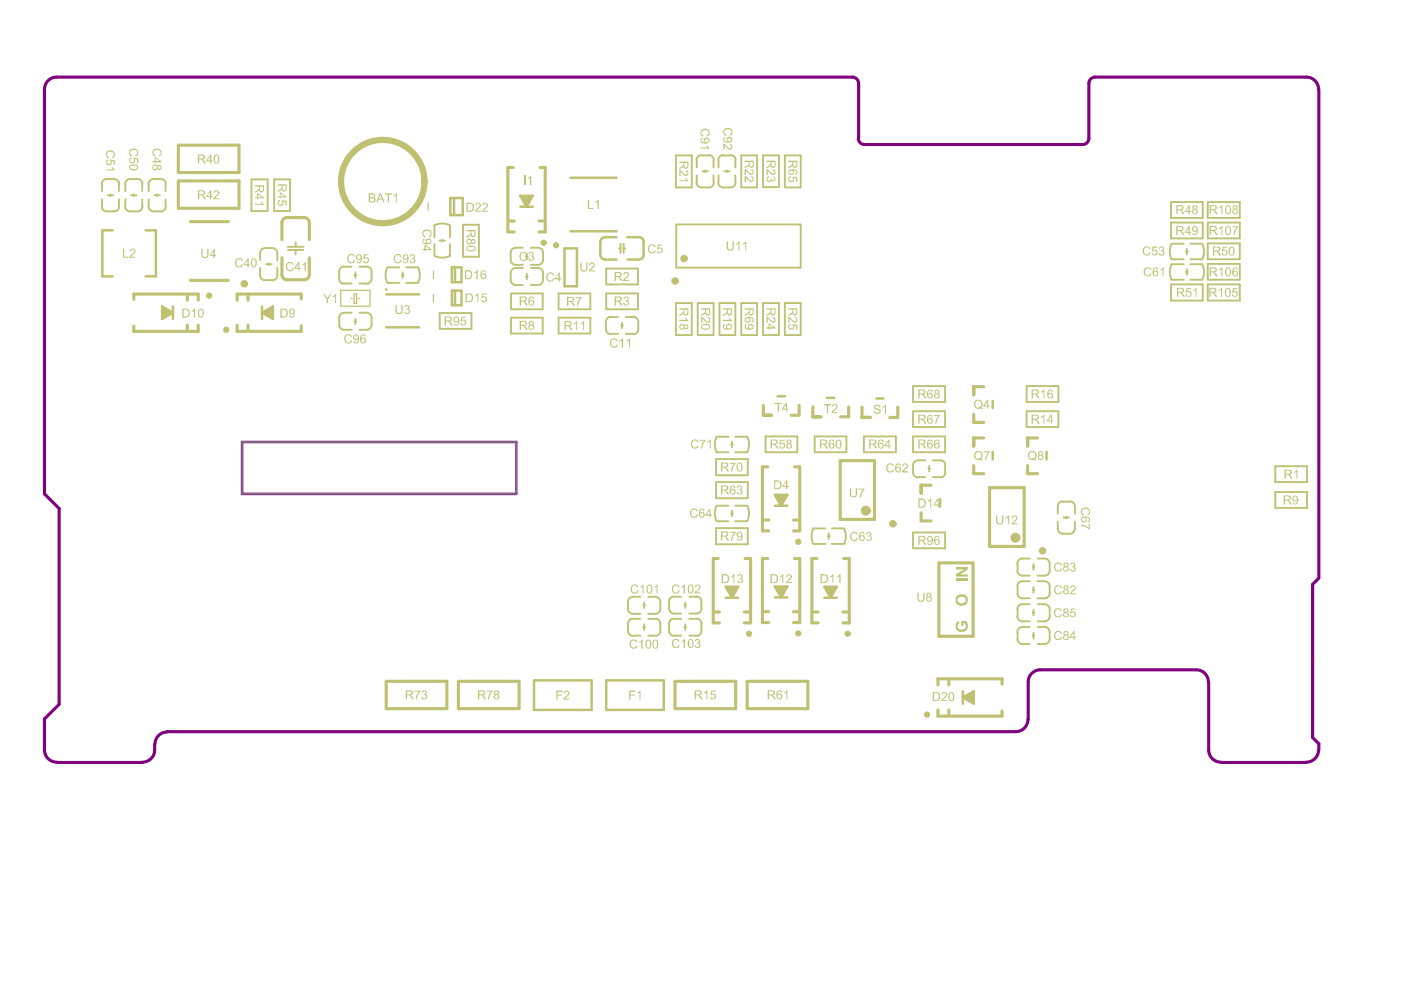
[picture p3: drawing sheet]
<svg xmlns="http://www.w3.org/2000/svg" width="297mm" height="210mm" viewBox="0 0 297 210" stroke-linecap="round" stroke-linejoin="round" font-family="sans-serif">
<path d="M51.3 93.7h58.2v11h-58.2z" fill="none" stroke="#808080" stroke-width=".21"/>
<path d="M279.6 18.9a2.57 2.57 0 0 0-2.6-2.6h-44.8a1.32 1.32 0 0 0-1.3 1.4v11.6a1.32 1.32 0 0 1-1.4 1.3h-46.2a1.32 1.32 0 0 1-1.3-1.3M279.6 18.9v103.7l-1.3 1.3v32.5l1.3 1.3v1.3M182 29.3v-11.6a1.32 1.32 0 0 0-1.3-1.4h-168.7a2.57 2.57 0 0 0-2.6 2.6v85.8l3.1 3.1v41.5l-3.1 3.1v6.6a2.57 2.57 0 0 0 2.6 2.6M32.8 157.8a3.4 3.4 0 0 1-1 3.2l-1 .5-.6 .1M35.4 155.2a2.57 2.57 0 0 0-2.5 2.6M217.9 152.6a2.57 2.57 0 0 1-2.5 2.5h-180M256.2 144.6a2.57 2.57 0 0 0-2.6-2.6h-33a2.57 2.57 0 0 0-2.6 2.6v8M256.3 144.6v14.4a2.57 2.57 0 0 0 2.5 2.6M279.6 159a2.57 2.57 0 0 1-2.6 2.6M12 161.7h18.2M258.8 161.7h18.2" fill="none" stroke="#800080" stroke-width=".66"/>
<path d="M51.3 93.7h58.2v11h-58.2z" fill="none" stroke="#800080" stroke-width=".53"/>
<g fill="none" stroke="#c0c073" stroke-width=".4">
<path d="M21.6 39v1.5M22.6 38h1.6M25.2 39v1.5M26.6 39v1.5M27.6 38h1.6M30.2 39v1.5M31.5 39v1.5M32.5 38h1.6M35.1 39v1.5M53.3 38h3.4v6.8h-3.4zM58.1 38h3.4v6.8h-3.4zM143.3 33h3.4v6.7h-3.4z"/>
<path d="M147.7 33.9v1.6M147.7 37.2v1.5M148.7 33h1.6M148.7 39.7h1.6M148.9 36.3h1.2M149.5 36.1v.4M151.3 33.9v1.6M151.3 37.2v1.5M152.3 33.9v1.6M152.3 37.2v1.5M153.3 33h1.6M153.3 39.7h1.6"/>
<path d="M153.5 36.3h1.2M154.1 36.1v.4M155.9 33.9v1.6M155.9 37.2v1.5M157.2 33h3.3v6.7h-3.3zM161.8 33h3.3v6.7h-3.3zM166.4 33h3.4v6.7h-3.4zM21.6 42.2v1.6M22.6 44.8h1.6M22.8 41.4h1.2M23.4 41.2v.4M25.2 42.2v1.6"/>
<path d="M26.6 42.2v1.6M27.6 44.8h1.6M27.8 41.4h1.2M28.4 41.2v.4M30.2 42.2v1.6M31.5 42.2v1.6M32.5 44.8h1.6M32.7 41.4h1.2M33.3 41.2v.4M35.1 42.2v1.6M55.2 53.6v1.6M55.2 56.8v1.6"/>
<path d="M56.2 59.4h1.5M56.2 52.6h1.5M56.4 56h1.2M57 55.8v.4M58.8 53.6v1.6M58.8 56.8v1.6M61 52.3h3.3M61 53h3.3M62.7 51.3v1M62.7 53v1M71.9 57.5v1.6M73 56.5h1.6"/>
<path d="M75.2 58.3h.3M75.3 57.7v1.2M76.2 56.5h1.5M78.8 57.5v1.6M82.1 60h2.6M82.1 56.7h2.6M85.2 58.3h.4M85.4 57.7v1.2M86.1 60h2.5M86.1 56.7h2.5M92.1 47.8v2.6M92.1 51.7v2.5"/>
<path d="M93.2 51h1.2M93.8 50.8v.4M95.4 47.8v2.6M95.4 51.7v2.5M98.2 47.7h3.3v6.7h-3.3zM108.3 53.6v1.5M108.3 57.9v1.5M109.3 56.2h1.5M109.3 56.8h1.5M109.3 52.5h1.5M111.5 58.7h.4M111.5 54.4h.4"/>
<path d="M111.7 53.8v1.2M111.7 58.1v1.1M112.6 56.2h1.5M112.6 56.8h1.5M112.6 52.5h1.5M115.1 53.6v1.5M115.1 57.9v1.5M128.5 56.9h6.8v3.4h-6.8zM131.2 52.7h.4M131.6 51.7v1.9M132.2 52.7h.4M132.2 51.7v1.9"/>
<path d="M143.4 47.6h26.4v9.1h-26.4zM248.3 42.8h6.7v3.4h-6.7zM248.3 47.2h6.7v3.4h-6.7zM248.4 59.3h2.6M248.4 56h2.6M248.4 55h2.6M248.4 51.7h2.6M251.4 57.7h.4M251.4 53.3h.4M251.6 52.7v1.2M251.6 57.1v1.2M252.4 59.3h2.5"/>
<path d="M252.4 56h2.5M252.4 55h2.5M252.4 51.7h2.5M256.1 42.8h6.8v3.4h-6.8zM256.1 47.2h6.8v3.4h-6.8zM256.1 51.6h6.8v3.4h-6.8zM256.1 56h6.8v3.3h-6.8zM71.9 67.4v1.5M73 69.9h1.6M73 66.3h1.6M73 60.1h1.6M75.2 68.1h.3"/>
<path d="M75.3 67.6v1.1M76.2 69.9h1.5M76.2 66.3h1.5M76.2 60.1h1.5M78.8 67.4v1.5M93.2 66.4h6.8v3.3h-6.8zM108.3 62.2h6.8v3.4h-6.8zM108.3 67.4h6.8v3.3h-6.8zM109.3 60.4h1.5M112.6 60.4h1.5M118.4 62.2h6.8v3.4h-6.8zM118.4 67.4h6.8v3.3h-6.8z"/>
<path d="M128.5 68.2v1.6M128.5 62.2h6.8v3.4h-6.8zM129.5 70.8h1.5M129.5 67.2h1.5M131.7 69h.4M131.9 68.4v1.2M132.7 70.8h1.6M132.7 67.2h1.6M135.3 68.2v1.6M143.3 64.3h3.4v6.7h-3.4zM147.9 64.3h3.4v6.7h-3.4zM152.5 64.3h3.4v6.7h-3.4z"/>
<path d="M157.2 64.3h3.3v6.7h-3.3zM161.8 64.3h3.3v6.7h-3.3zM166.4 64.3h3.4v6.7h-3.4zM248.3 60.3h6.7v3.4h-6.7zM256.1 60.3h6.8v3.4h-6.8zM151.8 97.3h6.7v3.5h-6.7zM152 95.9h2.5M152 92.6h2.5M155 94.2h.4M155.2 93.6v1.2M155.8 95.9h2.6M155.8 92.6h2.6"/>
<path d="M162.3 92.5h6.7v3.4h-6.7zM172.7 92.5h6.8v3.4h-6.8zM183.2 92.5h6.8v3.4h-6.8zM193.6 81.9h6.8v3.3h-6.8zM193.6 87.2h6.8v3.4h-6.8zM193.6 92.5h6.8v3.4h-6.8zM193.6 98.7v1.5M194.6 97.6h1.6M196.8 99.4h.4M197 98.8v1.2M197.8 97.6h1.6M200.4 98.7v1.5"/>
<path d="M217.7 81.9h6.7v3.3h-6.7zM217.7 87.2h6.7v3.4h-6.7zM270.4 98.9h6.7v3.3h-6.7zM151.8 102.2h6.7v3.4h-6.7zM151.8 112h6.7v3.4h-6.7zM152 107.2h2.5M152 110.5h2.5M155 108.9h.4M155.2 108.3v1.2M155.8 107.2h2.6M155.8 110.5h2.6M172.5 112h2.5"/>
<path d="M172.5 115.3h2.5M175.5 113.7h.4M175.7 113.1v1.2M176.4 112h2.5M176.4 115.3h2.5M193.6 112.9h6.8v3.4h-6.8zM194.6 101.2h1.6M197.8 101.2h1.6M215.8 119.5v1.5M216.7 118.4h1.6M219.1 119.6v1.2M220 118.4h1.5"/>
<path d="M222.5 119.5v1.5M224.3 107.4v1.5M224.3 110.6v1.5M225.3 113.2h1.5M225.3 106.4h1.5M225.5 109.7h1.1M226 109.5v.4M227.9 107.4v1.5M227.9 110.6v1.5M270.4 104.3h6.7v3.4h-6.7zM133.1 127.6v1.5M133.1 132.2v1.6"/>
<path d="M134.2 134.8h1.6M134.2 131.2h1.6M134.2 126.5h1.6M134.2 130.2h1.6M136.4 133h.4M136.4 128.3h.4M136.6 127.7v1.2M136.6 132.4v1.2M137.4 134.8h1.6M137.4 131.2h1.6M137.4 126.5h1.6M137.4 130.2h1.6"/>
<path d="M140 127.6v1.5M140 132.2v1.6M141.9 127.5v1.5M141.9 132.2v1.6M142.9 134.8h1.5M142.9 131.2h1.5M142.9 130.1h1.5M142.9 126.5h1.5M145.1 133h.4M145.1 128.3h.4M145.3 127.7v1.2M145.3 132.4v1.2"/>
<path d="M146.1 134.8h1.6M146.1 131.2h1.6M146.1 130.1h1.6M146.1 126.5h1.6M148.7 127.5v1.5M148.7 132.2v1.6M215.8 124.3v1.5M215.8 129.2v1.5M215.8 134v1.5M216.7 132.9h1.6M216.7 136.5h1.6M216.7 128.1h1.6"/>
<path d="M216.7 131.7h1.6M216.7 122.1h1.6M216.7 123.2h1.6M216.7 126.9h1.6M218.9 134.8h.4M218.9 129.9h.4M218.9 125.1h.4M218.9 120.2h.4M219.1 124.5v1.2M219.1 129.3v1.2M219.1 134.2v1.2M220 132.9h1.5"/>
<path d="M220 136.5h1.5M220 128.1h1.5M220 131.7h1.5M220 122.1h1.5M220 123.2h1.5M220 126.9h1.5M222.5 124.3v1.5M222.5 129.2v1.5M222.5 134v1.5"/>
</g>
<g fill="none" stroke="#c0c073" stroke-width=".53">
<path d="M120.9 37.7h9.8M23.9 48.8h-2.2v9.8h2.2M30.9 48.8h2.2v9.8h-2.2M95.5 42h2.6v3.6h-2.6zM95.8 56.7h2v3.1h-2zM96.3 42v3.6M96.5 56.7v3.1M110.3 43.8h2.7M110.3 41.5h2.7l-1.4 2.3zM119.7 52.7h2.6v8h-2.6zM120.9 49h9.8M127.3 51.3v2.7"/>
<path d="M128.3 55h2.4M128.3 50.3h2.4M133 55h2.5M133 50.3h2.5M136.4 51.3v2.7M34.4 65l2.3 1.3-2.3 1.3zM36.7 65v2.6M55.6 66.3l2.3-1.3v2.6zM55.6 65v2.6M81.9 69.4h7M81.9 62.4h7M95.8 61.6h2v3.1h-2z"/>
<path d="M96.5 61.6v3.1M164.9 84h1.6M175.3 84.4h1.6M185.8 84.5h1.5M210.5 85v1.5M210.5 95.8v1.6M221.9 95.8v1.6M164.3 104.9h2.6l-1.3 2.3zM164.3 107.2h2.6M199.3 105.8v1.6M153.9 124.4h2.6l-1.3 2.3zM153.9 126.7h2.6"/>
<path d="M164.3 124.4h2.6l-1.3 2.3zM164.3 126.7h2.6M174.8 124.4h2.6l-1.3 2.3zM174.8 126.7h2.6M113.2 144.3h12.2v6.2h-12.2zM128.5 144.3h12.2v6.2h-12.2zM204.1 146.6v2.6M204.1 147.9l2.4-1.3v2.6z"/>
</g>
<g fill="none" stroke="#c0c073" stroke-width=".66">
<path d="M37.8 30.8h12.9v5.8h-12.9zM37.8 38.4h12.9v5.8h-12.9zM108.8 35.5h-1.1v13.7h1.3M114.5 35.5h1.1v13.7h-1.3M40.4 59.4h8M40.4 47h8M59.8 47.2v3.6M59.8 54.6v3.7M60.9 59.3h3.6M60.9 46.1h3.6M65.6 47.2v3.6M65.6 54.6v3.7"/>
<path d="M108.1 46.9h.9M112.4 41.7l-.8 1.7-.8-1.5h1l-.2 .7M114.3 46.9h.8M28.4 63.5v-1.2h13.6v1.4M34.6 65.5l1.6 .8-1.4 .8v-.9l.7 .1M39.7 62.8v.9M39.7 68.9v.9M42 68.9v1.4h-13.6v-1.2M50.3 68.9v1.4h13.6v-1.2M52.6 62.8v.9M52.6 68.9v.9M56.8 66.3l.7 .1v-.9l-1.4 .8 1.6 .8"/>
<path d="M63.9 63.4v-1.1h-13.6v1.4M161.8 85.9v2.1h1.8M162.8 99h-1.2v13.6h1.4M168.4 99h1.2v13.6h-1.4M169.4 85.9v2.1h-1.7M172.3 86.3v2.1h1.8M178.1 97.7h7.3v12.4h-7.3zM179.9 86.3v2.1h-1.7M182.8 86.3v2.2h1.7M190.4 86.3v2.2h-1.8M206.5 87.8v1.8h2.1M206.5 98.7v1.7h2.1"/>
<path d="M208.6 82h-2.1v1.7M208.6 92.9h-2.1v1.7M217.9 98.7v1.7h2.1M220 92.9h-2.1v1.7M152.3 118.4h-1.1v13.7h1.3M158 118.4h1.1v13.7h-1.3M162.1 110.3h.9M162.8 118.4h-1.2v13.6h1.4M166.4 105.1l-.8 1.7-.8-1.5h.9l-.1 .7M168.2 110.3h.9M168.4 118.4h1.2v13.6h-1.4M173.2 118.4h-1.1v13.7h1.4"/>
<path d="M178.9 118.4h1.2v13.7h-1.4M195.3 108.7v1.8h2.1M197.4 102.9h-2.1v1.7M199.1 119.3h7.2v15.6h-7.2zM209.8 103.4h7.3v12.5h-7.3zM151.7 129.8h.8M156 124.6l-.8 1.7-.8-1.5h.9l-.1 .7M157.8 129.8h.9M162.1 129.7h.9M166.4 124.6l-.8 1.6-.8-1.4h.9l-.1 .7M168.2 129.7h.9M172.5 129.8h1"/>
<path d="M176.9 124.6l-.8 1.7-.8-1.5h.9l-.1 .7M178.7 129.8h.9M81.9 144.5h12.8v5.8h-12.8zM97.2 144.5h12.9v5.8h-12.9zM143.1 144.5h12.9v5.8h-12.9zM158.4 144.5h12.9v5.8h-12.9zM198.9 150.5v1.3h13.6v-1.1M201.2 144.4v.8M201.2 150.5v.9M205.4 147.9l.7 .1v-.9l-1.4 .8 1.6 .8M212.5 145v-1.1h-13.6v1.3"/>
</g>
<path d="M90.8 43v1.6M91.9 57.5v1.6M72.2 61.6h6.2v3.3h-6.2zM74.4 63.3h.3M75.1 62.3h.5v2h-.5zM76 63.3h.3M91.9 62.4v1.6" fill="none" stroke="#c0c073" stroke-width=".26"/>
<g fill="#c0c073">
<path d="M274.3 100l.8-.4v1.9h-.2v-1.5l-.6 .3z"/>
<path d="M194.5 125.7h.3v1a.52 .52 0 0 0 .5 .7 .52 .52 0 0 0 .5-.7v-1h.2v1a.76 .76 0 0 1-.7 .9 .76 .76 0 0 1-.8-.9z"/>
<path d="M167.1 67.2h.2l.6 .4a.63 .63 0 0 0 .9 .4v-.4l-.4-.2 .1-.2a.6 .6 0 0 1 .5 1 .6 .6 0 0 1-1.1-.1l-.5-.6v.9h-.3z"/>
<path d="M167.3 68.8l.4-.1v.2a.41 .41 0 0 0-.3 .5 .41 .41 0 0 0 .4 .3 .41 .41 0 0 0 .4-.4l-.2-.4v-.2l1 .2v1h-.2v-.8l-.5-.1a.65 .65 0 0 1-.7 .9 .65 .65 0 0 1-.3-1.1z"/>
<path d="M167.3 37.5l.4-.1v.2a.41 .41 0 0 0-.3 .5 .41 .41 0 0 0 .4 .3 .41 .41 0 0 0 .4-.4l-.2-.4v-.2l1 .2v1h-.2v-.8l-.5-.1a.65 .65 0 0 1-.7 .9 .65 .65 0 0 1-.3-1.1z"/>
<path d="M162.5 67.2h.2l.5 .4a.63 .63 0 0 0 1 .4v-.4l-.4-.2 .1-.2a.6 .6 0 0 1 .4 1 .6 .6 0 0 1-1-.1l-.5-.6v.9h-.3z"/>
<path d="M162.5 35.9h.2l.5 .4a.63 .63 0 0 0 1 .4v-.4l-.4-.2 .1-.2a.6 .6 0 0 1 .4 1 .6 .6 0 0 1-1-.1l-.5-.6v.9h-.3z"/>
<path d="M162.6 37.5l.4-.1v.2a.4 .4 0 0 0-.3 .4 .4 .4 0 0 0 .5 .3 .4 .4 0 0 0 .2-.5h.2a.32 .32 0 0 0 .3 .5 .32 .32 0 0 0 .3-.3 .32 .32 0 0 0-.3-.4l.1-.2a.54 .54 0 0 1 .4 .7 .54 .54 0 0 1-.8 .2v-.1a.58 .58 0 0 1-.8 .3 .58 .58 0 0 1-.3-.7z"/>
<path d="M157.9 35.9h.2l.5 .4a.63 .63 0 0 0 .9 .4l.1-.4-.4-.2 .1-.2a.6 .6 0 0 1 .4 1 .6 .6 0 0 1-1-.1l-.5-.6v.9h-.3z"/>
<path d="M157.9 37.3l.6 .4a.95 .95 0 0 0 1 .6l.1-.5-.4-.2 .1-.2a.62 .62 0 0 1 .4 1 .62 .62 0 0 1-1.1-.2l-.4-.6v1h-.3z"/>
<path d="M153.3 67.8h1.5l-.3-.4h.2l.5 .7h-1.9z"/>
<path d="M132.2 57.9a.64 .64 0 0 1 1.1 0 .64 .64 0 0 1-.4 1l-.5 .5h.9v.2h-1.2l.1-.4 .4-.3a.56 .56 0 0 0 .5-.5 .56 .56 0 0 0-.2-.5h-.4l-.1 .4-.2-.1z"/>
<path d="M132.2 63.1a.53 .53 0 0 1 .8-.2 .53 .53 0 0 1 .1 .8h-.1a.58 .58 0 0 1 .2 1 .58 .58 0 0 1-1-.2v-.2h.2a.4 .4 0 0 0 .4 .3 .4 .4 0 0 0 .3-.5 .4 .4 0 0 0-.5-.2v-.2a.32 .32 0 0 0 .4-.3 .32 .32 0 0 0-.2-.3 .32 .32 0 0 0-.4 .3h-.2z"/>
<path d="M124.6 42.4h.3v1.7h.9v.2h-1.2z"/>
<path d="M126.2 42.8l.4-.2 .1-.2h.2v1.9h-.2v-1.5l-.5 .3z"/>
<path d="M122.1 63h1.2l-.6 1.1-.1 .8h-.3l.1-.6 .6-1.1h-.9z"/>
<path d="M111.1 37.3h.3v1.9h-.3z"/>
<path d="M111.9 37.8l.5-.5h.2v1.9h-.2v-1.5l-.4 .3z"/>
<path d="M26.1 52.7h.2v1.7h.9v.2h-1.1z"/>
<path d="M27.6 52.9a.63 .63 0 0 1 1 .1 .63 .63 0 0 1-.4 .9l-.4 .5h.9v.2h-1.3l.2-.4 .3-.2a.61 .61 0 0 0 .3-1h-.4l-.1 .3h-.2z"/>
<path d="M153.5 27.5l.4-.3h.6a.81 .81 0 0 1 .8 .6 .81 .81 0 0 1-.6 .9v-.2a.63 .63 0 0 0 .3-.8 .63 .63 0 0 0-.9-.3 .56 .56 0 0 0-.6 .5 .56 .56 0 0 0 .6 .6l-.1 .3-.1-.1a.81 .81 0 0 1-.4-1.2z"/>
<path d="M153.3 30.5h.4l.4 .5a.49 .49 0 0 0 .4 .4 .49 .49 0 0 0 .6-.2v-.3l-.4-.2v-.2a.61 .61 0 0 1 .6 .6 .61 .61 0 0 1-.6 .6 .61 .61 0 0 1-.6-.5l-.5-.4v.9h-.3z"/>
<path d="M89.6 49.1l.7-.5 .7 .1 .3 .3a.83 .83 0 0 1-.3 1.3l-.1-.3a.62 .62 0 0 0 .3-.8 .62 .62 0 0 0-.8-.3l-.1 .1a.56 .56 0 0 0-.6 .5 .56 .56 0 0 0 .6 .6l-.2 .2a.81 .81 0 0 1-.5-1.2z"/>
<path d="M251.6 61.1h1v.2h-.8l-.2 .5a.62 .62 0 0 1 .9 .3 .62 .62 0 0 1-.3 .8 .62 .62 0 0 1-.8-.5h.2a.39 .39 0 0 0 .6 .3 .39 .39 0 0 0 .1-.6l-.2-.2-.5 .2-.2-.1z"/>
<path d="M253 61.5l.7-.5v1.9h-.2v-1.4l-.5 .3z"/>
<path d="M258.4 61.5l.7-.5v1.9h-.2v-1.4l-.5 .3z"/>
<path d="M261.4 61.1h.9v.2h-.7l-.1 .5a.63 .63 0 0 1 .9 .3 .63 .63 0 0 1-.4 .8 .63 .63 0 0 1-.8-.5h.2a.41 .41 0 0 0 .6 .3 .41 .41 0 0 0 .2-.6 .41 .41 0 0 0-.7-.1h-.3z"/>
<path d="M258.4 44l.8-.5v1.9h-.2v-1.4l-.6 .2z"/>
<path d="M223.7 134l.4-.2a.7 .7 0 0 1 1 .5l-.2 .1a.62 .62 0 0 0-.9-.3 .62 .62 0 0 0-.3 .8 .6 .6 0 0 0 .6 .6 .6 .6 0 0 0 .6-.5l.3 .1a.9 .9 0 0 1-1.1 .6 .9 .9 0 0 1-.6-1.1z"/>
<path d="M223.6 129.3l.5-.3h.2a.68 .68 0 0 1 .8 .4l-.2 .2a.65 .65 0 0 0-.9-.3 .65 .65 0 0 0-.3 .9 .61 .61 0 0 0 .6 .5 .61 .61 0 0 0 .6-.5l.2 .1a.88 .88 0 0 1-1.2 .5 .88 .88 0 0 1-.4-1.2z"/>
<path d="M227.1 129h.9v.2h-.8v.6a.63 .63 0 0 1 .9 .5 .63 .63 0 0 1-.9 .6l-.2-.2-.2-.3h.3a.42 .42 0 0 0 .6 .2 .42 .42 0 0 0 .1-.6 .42 .42 0 0 0-.6-.1l-.3 .1z"/>
<path d="M223.7 124.3l.4-.1a.7 .7 0 0 1 1 .4l-.2 .1a.58 .58 0 0 0-.8-.4 .58 .58 0 0 0-.4 .7v.2a.6 .6 0 0 0 .6 .6 .6 .6 0 0 0 .6-.5l.3 .1a.89 .89 0 0 1-1.2 .5 .89 .89 0 0 1-.5-1.1z"/>
<path d="M227 124.2a.63 .63 0 0 1 1 .2 .63 .63 0 0 1-.4 .9l-.4 .5h.9v.2h-1.3l.2-.4 .3-.3a.61 .61 0 0 0 .3-.9h-.4l-.1 .3-.2-.1z"/>
<path d="M223.6 119.6l.3-.2a.8 .8 0 0 1 1.2 .4l-.2 .1a.62 .62 0 0 0-.9-.3 .62 .62 0 0 0-.3 .8l.1 .1a.57 .57 0 0 0 .6 .5 .57 .57 0 0 0 .5-.5h.3a.9 .9 0 0 1-1.3 .6 .9 .9 0 0 1-.3-1.4z"/>
<path d="M227 119.5a.53 .53 0 0 1 .8-.2 .53 .53 0 0 1 0 .8 .59 .59 0 0 1-.1 1 .59 .59 0 0 1-.9-.4h.3a.39 .39 0 0 0 .5 .3 .39 .39 0 0 0 .2-.5 .39 .39 0 0 0-.5-.2l.1-.2a.33 .33 0 0 0 .4-.3 .33 .33 0 0 0-.4-.4 .33 .33 0 0 0-.3 .4l-.2-.1z"/>
<path d="M208.6 95.7h1.2l-.6 1.2-.1 .6h-.2v-.4l.3-.8 .4-.4h-1z"/>
<path d="M180.4 113.1l.4-.3h.4a.69 .69 0 0 1 .7 .5l-.3 .1a.64 .64 0 0 0-.8-.4 .64 .64 0 0 0-.3 .9 .57 .57 0 0 0 .6 .6 .57 .57 0 0 0 .5-.5l.3 .1-.1 .2a.89 .89 0 0 1-1.2 .3 .89 .89 0 0 1-.3-1.2z"/>
<path d="M183.7 113h.1a.52 .52 0 0 1 .7-.1 .52 .52 0 0 1 0 .8 .56 .56 0 0 1 .2 .8 .56 .56 0 0 1-.8 .1l-.3-.3 .2-.2a.37 .37 0 0 0 .4 .4 .37 .37 0 0 0 .4-.4 .37 .37 0 0 0-.5-.3v-.3a.32 .32 0 0 0 .4-.2 .32 .32 0 0 0-.3-.4 .32 .32 0 0 0-.3 .4h-.3z"/>
<path d="M185.3 86.1l.4-.3a.65 .65 0 0 1 1 .5l-.2 .1a.47 .47 0 0 0-.5-.4 .47 .47 0 0 0-.5 .4l.5 .2a.59 .59 0 0 1 .7 .3 .59 .59 0 0 1-.2 .8h-.2a.76 .76 0 0 1-1.1-.6h.3a.51 .51 0 0 0 .4 .4 .51 .51 0 0 0 .6-.3l-.4-.3a.78 .78 0 0 1-.8-.7z"/>
<path d="M187.2 86.3l.6-.5v1.9h-.2v-1.4l-.4 .2z"/>
<path d="M174.6 85.7h1.6v.2h-.6v1.7h-.3v-1.7h-.7z"/>
<path d="M176.5 85.8a.64 .64 0 0 1 1 .2 .64 .64 0 0 1-.5 .9l-.4 .5h1v.2h-1.3l.4-.7a.66 .66 0 0 0 .5-1h-.5l-.1 .4-.2-.1z"/>
<path d="M164.2 85.4h1.5v.3h-.6v1.6h-.2v-1.6h-.7z"/>
<path d="M142.6 124.2h.1a.86 .86 0 0 1 1.4 .3h-.3a.67 .67 0 0 0-.9-.2 .67 .67 0 0 0-.2 .9 .57 .57 0 0 0 .6 .5 .57 .57 0 0 0 .5-.6l.3 .1a.88 .88 0 0 1-1.1 .6 .88 .88 0 0 1-.6-1.2z"/>
<path d="M144.5 124.4l.5-.4h.2v1.8h-.2v-1.4l-.4 .2z"/>
<path d="M147.4 124.2a.63 .63 0 0 1 1 0 .63 .63 0 0 1-.3 .9l-.5 .5h.9v.2h-1.2l.1-.4 .5-.4a.43 .43 0 0 0 .4-.4 .43 .43 0 0 0-.4-.4h-.3l-.1 .3h-.2z"/>
<path d="M154.7 112.8h1.3l-.6 1-.2 .8h-.2l.1-.6 .5-1h-.9z"/>
<path d="M146.4 108.2h.1a.8 .8 0 0 1 .7-.4 .8 .8 0 0 1 .7 .5l-.2 .1a.62 .62 0 0 0-.9-.3 .62 .62 0 0 0-.3 .8 .6 .6 0 0 0 .6 .7 .6 .6 0 0 0 .6-.5l.2 .1a.87 .87 0 0 1-1.2 .5 .87 .87 0 0 1-.4-1.2z"/>
<path d="M156.3 103.1a.54 .54 0 0 1 .8-.1 .54 .54 0 0 1 .1 .8h-.1a.6 .6 0 0 1 0 1 .6 .6 0 0 1-.9-.5l.2 .1a.4 .4 0 0 0 .6 .3 .4 .4 0 0 0 .2-.6 .4 .4 0 0 0-.6-.2l.1-.2a.33 .33 0 0 0 .4-.3 .33 .33 0 0 0-.4-.3 .33 .33 0 0 0-.3 .4h-.2z"/>
<path d="M154.7 98.1h1.3l-.6 1.1-.2 .8h-.2l.1-.6 .5-1.1h-.9z"/>
<path d="M148.7 27.6l.5-.3 .6 .1a.84 .84 0 0 1 .6 .7 .84 .84 0 0 1-.5 .8l-.1-.2a.62 .62 0 0 0 .4-.9 .62 .62 0 0 0-.9-.2 .6 .6 0 0 0-.6 .5 .6 .6 0 0 0 .5 .6l-.1 .3a.96 .96 0 0 1-.4-1.4z"/>
<path d="M148.5 31.3h1.5l-.3-.5h.3l.4 .7h-1.9z"/>
<path d="M129.5 72l.3-.2a.86 .86 0 0 1 1.2 .5l-.3 .1a.62 .62 0 0 0-.8-.3 .62 .62 0 0 0-.3 .8 .6 .6 0 0 0 .5 .6 .6 .6 0 0 0 .7-.5l.2 .2a.89 .89 0 0 1-1.3 .4 .89 .89 0 0 1-.3-1.2z"/>
<path d="M131.4 72.2l.7-.4v1.9h-.3v-1.5l-.4 .3z"/>
<path d="M132.9 72.2l.6-.4v1.9h-.2v-1.5l-.4 .3z"/>
<path d="M123.1 55.6h.2v1.1a.5 .5 0 0 0 .5 .6 .5 .5 0 0 0 .5-.6v-1.1h.3v1.1a.77 .77 0 0 1-.8 .9 .77 .77 0 0 1-.7-.9z"/>
<path d="M125 55.8a.6 .6 0 0 1 .8-.1 .6 .6 0 0 1 .2 .8l-.8 .8h1v.2h-1.3l.1-.3 .4-.3a.82 .82 0 0 0 .4-1h-.5l-.1 .3h-.3z"/>
<path d="M100.8 43.2a.6 .6 0 0 1 .9-.1 .6 .6 0 0 1 0 .9l-.7 .7h1v.2h-1.3l.1-.3 .5-.5a.54 .54 0 0 0 .2-.9h-.4l-.1 .4h-.2z"/>
<path d="M102.3 43.2a.63 .63 0 0 1 1 0 .63 .63 0 0 1-.2 1l-.6 .5h1v.2h-1.3l.4-.7a.6 .6 0 0 0 .5-.4 .6 .6 0 0 0-.2-.6h-.3l-.1 .4h-.3z"/>
<path d="M83.9 64.7h.2v1.1a.5 .5 0 0 0 .5 .6 .5 .5 0 0 0 .5-.6v-1.1h.3v1.1a.76 .76 0 0 1-.8 .8 .76 .76 0 0 1-.7-.8z"/>
<path d="M85.8 64.9a.53 .53 0 0 1 .8-.2 .53 .53 0 0 1 0 .8 .58 .58 0 0 1 .1 1 .58 .58 0 0 1-.9-.3l-.1-.2h.2a.4 .4 0 0 0 .5 .4 .4 .4 0 0 0 .3-.5 .4 .4 0 0 0-.5-.3v-.2a.32 .32 0 0 0 .4-.2 .32 .32 0 0 0-.3-.4 .32 .32 0 0 0-.3 .4h-.3z"/>
<path d="M83.6 54.2h.1a.78 .78 0 0 1 .8-.4 .78 .78 0 0 1 .6 .6h-.3a.66 .66 0 0 0-.8-.2 .66 .66 0 0 0-.3 .8 .6 .6 0 0 0 .6 .6 .6 .6 0 0 0 .6-.5l.2 .1a.88 .88 0 0 1-1.1 .6 .88 .88 0 0 1-.5-1.2z"/>
<path d="M87 54.1a.52 .52 0 0 1 .7-.1 .52 .52 0 0 1 .1 .8 .61 .61 0 0 1-.1 1 .61 .61 0 0 1-.9-.5l.3-.1a.37 .37 0 0 0 .4 .4 .37 .37 0 0 0 .3-.5 .37 .37 0 0 0-.5-.2l.1-.2a.33 .33 0 0 0 .4-.3 .33 .33 0 0 0-.4-.4 .33 .33 0 0 0-.3 .4h-.2z"/>
<path d="M60.8 55.9l.4-.3h.4a.69 .69 0 0 1 .7 .5l-.3 .1a.64 .64 0 0 0-.9-.3 .64 .64 0 0 0-.2 .8 .57 .57 0 0 0 .5 .6 .57 .57 0 0 0 .6-.5l.3 .1a.88 .88 0 0 1-1.2 .5 .88 .88 0 0 1-.4-1.2z"/>
<path d="M64.1 56l.8-.4v1.9h-.3v-1.5l-.4 .3z"/>
<path d="M40.6 65.9l.6-.5h.2v2h-.3v-1.6l-.3 .3h-.2z"/>
<path d="M259.2 52.3h1v.2h-.8l-.1 .6a.62 .62 0 0 1 .9 .2 .62 .62 0 0 1-.4 .9 .62 .62 0 0 1-.8-.6h.3a.39 .39 0 0 0 .6 .3 .39 .39 0 0 0 .1-.6l-.2-.2-.5 .2h-.3z"/>
<path d="M258.4 57.1l.8-.4v1.9h-.2v-1.5l-.6 .3z"/>
<path d="M258.4 48.4l.8-.5v1.9h-.2v-1.4l-.6 .2z"/>
<path d="M261.3 48h1.2l-.6 1.2-.2 .6h-.2l.1-.6 .6-1h-.9z"/>
<path d="M229.3 107.9h.1a.96 .96 0 0 1 1.4-.1 .96 .96 0 0 1 .1 1.3l-.3 .2-.1-.3a.65 .65 0 0 0 .3-.9 .65 .65 0 0 0-.9-.2 .61 .61 0 0 0-.5 .6 .61 .61 0 0 0 .5 .6l-.2 .2a.87 .87 0 0 1-.4-1.4z"/>
<path d="M229.2 111.2l1.1 .3 .6 .4v-.9h.2v1.2l-1.4-.6-.5-.1z"/>
<path d="M202.7 122.7h2.5v.5h-2.5z"/>
<path d="M202.7 120.2h2.5v.5l-1.7 1.1h1.7v.4h-2.5v-.5l1.7-1h-1.7z"/>
<path d="M202.8 131.9l.5-.2 .1 .5a.74 .74 0 0 0-.2 1 .74 .74 0 0 0 1 .3h.1a.82 .82 0 0 0 .2-1.4h-.2v.6h-.5v-1h1.1l.3 .6v.5a1.32 1.32 0 0 1-1.8 1.2 1.32 1.32 0 0 1-.6-2.1z"/>
<path d="M211.2 109.3h.3v1.1a.5 .5 0 0 0 .5 .6 .5 .5 0 0 0 .5-.6v-1.1h.2v1.1a.76 .76 0 0 1-.7 .8 .76 .76 0 0 1-.8-.8z"/>
<path d="M213.2 109.7l.7-.4v1.9h-.2v-1.5l-.5 .3z"/>
<path d="M214.6 109.5a.62 .62 0 0 1 1 0 .62 .62 0 0 1-.3 1l-.5 .5h1v.2h-1.3l.1-.4 .4-.3a.57 .57 0 0 0 .3-1h-.3l-.2 .4-.3-.1z"/>
<path d="M188 98.7l.4-.4a.81 .81 0 0 1 1.2 .5l-.3 .1a.62 .62 0 0 0-.8-.4 .62 .62 0 0 0-.3 .9 .57 .57 0 0 0 .5 .6 .57 .57 0 0 0 .6-.5l.3 .1a.92 .92 0 0 1-1.3 .5 .92 .92 0 0 1-.3-1.4z"/>
<path d="M191.4 98.4l.3-.1a.58 .58 0 0 1 .7 .3 .58 .58 0 0 1-.3 .8l-.6 .5h1v.3h-1.3l.4-.7a.74 .74 0 0 0 .5-1 .35 .35 0 0 0-.4-.1 .35 .35 0 0 0-.2 .5l-.2-.1z"/>
<path d="M180.2 103.5h.3v1.2a.5 .5 0 0 0 .4 .5 .5 .5 0 0 0 .5-.5v-1.2h.3v1.2a.76 .76 0 0 1-.8 .7 .76 .76 0 0 1-.7-.7z"/>
<path d="M182 103.6h1.3l-.6 1.1-.1 .7h-.3l.1-.5 .6-1.1h-1z"/>
<path d="M196.8 106.2l.6-.5v1.9h-.2v-1.4l-.4 .2z"/>
<path d="M198 88h1.3l-.6 1.1-.2 .7h-.2l.1-.7 .5-.9h-.9z"/>
<path d="M166.3 146.8l.6-.4v1.9h-.2v-1.5l-.4 .3z"/>
<path d="M165.4 122.2l.7-.5v1.9h-.2v-1.4l-.5 .2z"/>
<path d="M166.8 121.9h.1a.61 .61 0 0 1 .9 .1 .61 .61 0 0 1-.3 .9l-.5 .5h.9v.2h-1.2v-.3l.4-.3a.62 .62 0 0 0 .4-1h-.4l-.2 .3h-.2z"/>
<path d="M176 122.2l.7-.5v1.9h-.2v-1.4l-.5 .2z"/>
<path d="M177.5 122.2l.4-.2 .1-.3h.2v1.9h-.3v-1.4l-.3 .2z"/>
<path d="M165.4 93.3h1v.2h-.8l-.1 .5a.62 .62 0 0 1 .9 .2 .62 .62 0 0 1-.4 .9 .62 .62 0 0 1-.8-.5h.3a.39 .39 0 0 0 .5 .3 .39 .39 0 0 0 .1-.7l-.2-.2-.4 .2h-.3z"/>
<path d="M149.2 146.8l.8-.4v1.9h-.2v-1.5l-.6 .3z"/>
<path d="M150.8 146.4h1v.2h-.8l-.1 .6a.63 .63 0 0 1 .9 .5 .63 .63 0 0 1-.8 .6l-.4-.4v-.1h.2a.39 .39 0 0 0 .6 .3 .39 .39 0 0 0 .2-.6l-.3-.3-.7 .2z"/>
<path d="M142.5 135.9h.1a.81 .81 0 0 1 .8-.5 .81 .81 0 0 1 .7 .6l-.3 .1a.62 .62 0 0 0-.8-.4 .62 .62 0 0 0-.3 .9 .57 .57 0 0 0 .5 .6 .57 .57 0 0 0 .6-.5l.3 .2a.89 .89 0 0 1-1.1 .4 .89 .89 0 0 1-.6-1.1z"/>
<path d="M144.5 136l.7-.5v1.9h-.2v-1.5l-.4 .3h-.1z"/>
<path d="M147.4 135.7a.52 .52 0 0 1 .8-.1 .52 .52 0 0 1 0 .8 .59 .59 0 0 1 0 1 .59 .59 0 0 1-.9-.5h.2a.39 .39 0 0 0 .5 .3 .39 .39 0 0 0 .3-.5 .39 .39 0 0 0-.6-.2l.1-.2a.35 .35 0 0 0 .4-.3 .35 .35 0 0 0-.4-.4 .35 .35 0 0 0-.3 .4h-.2z"/>
<path d="M155.1 122.2l.6-.5v1.9h-.2v-1.4l-.4 .2z"/>
<path d="M156.4 121.9a.54 .54 0 0 1 .9-.1 .54 .54 0 0 1-.1 .8 .57 .57 0 0 1 .1 1 .57 .57 0 0 1-.9-.4l-.1-.1h.3a.4 .4 0 0 0 .5 .3 .4 .4 0 0 0 .2-.5 .4 .4 0 0 0-.5-.2v-.2a.33 .33 0 0 0 .4-.3 .33 .33 0 0 0-.3-.3 .33 .33 0 0 0-.3 .3h-.2z"/>
<path d="M146.6 93.5l.5-.3a.75 .75 0 0 1 1 .5l-.2 .1a.64 .64 0 0 0-.9-.3 .64 .64 0 0 0-.3 .9 .6 .6 0 0 0 .6 .5 .6 .6 0 0 0 .6-.5l.2 .1a.88 .88 0 0 1-1.2 .6 .88 .88 0 0 1-.4-1.3z"/>
<path d="M148.4 93.3h1.2l-.6 1.1-.2 .7h-.1v-.6l.6-1h-.9z"/>
<path d="M150 93.6l.7-.4v1.9h-.2v-1.5l-.5 .3z"/>
<path d="M144 67.8h1.6l-.4-.4h.3l.4 .7h-1.9z"/>
<path d="M148.7 67.2h.1l.6 .4a.63 .63 0 0 0 .9 .4l.1-.4-.4-.2v-.2a.6 .6 0 0 1 .5 1 .6 .6 0 0 1-1.1-.1l-.5-.6v.9h-.2z"/>
<path d="M144 36.1h.2l.6 .4a.63 .63 0 0 0 .9 .4v-.4l-.3-.2v-.2a.6 .6 0 0 1 .5 1 .6 .6 0 0 1-1.1-.1l-.5-.6v.9h-.3z"/>
<path d="M144 38.2h1.6l-.4-.4h.3l.4 .6h-1.9z"/>
<path d="M118 146.4h1.3v.3h-1.1v.6h1v.2h-1v.8h-.2z"/>
<path d="M119.6 146.6a.62 .62 0 0 1 1 .1 .62 .62 0 0 1-.3 .9l-.5 .5h.9v.2h-1.2l.1-.3 .4-.4a.57 .57 0 0 0 .3-.9l-.3-.1-.2 .4h-.3z"/>
<path d="M133.4 146.4h1.3v.3h-1v.6h.9v.2h-.9v.8h-.3z"/>
<path d="M135.1 146.9l.7-.5v1.9h-.2v-1.4l-.5 .3z"/>
<path d="M121.7 68.5l.7-.4v1.9h-.2v-1.5l-.5 .3z"/>
<path d="M123.2 68.5l.6-.4v1.9h-.2v-1.5l-.4 .3z"/>
<path d="M103.2 146.4h1.2l-.5 1.1-.2 .8h-.2v-.6l.6-1.1h-.9z"/>
<path d="M100.7 62.7l.5-.5h.2v1.9h-.2v-1.5l-.4 .3h-.1z"/>
<path d="M102.3 62.2h.9v.2h-.8l-.1 .5a.63 .63 0 0 1 .9 .4 .63 .63 0 0 1-.4 .8 .63 .63 0 0 1-.8-.5h.3a.41 .41 0 0 0 .7 .2 .41 .41 0 0 0-.3-.7l-.6 .1z"/>
<path d="M100.6 57.7l.7-.4v1.9h-.3v-1.5l-.4 .3z"/>
<path d="M110.4 53.6l.3-.1a.7 .7 0 0 1 1.1 .4l-.3 .1a.58 .58 0 0 0-.7-.4 .58 .58 0 0 0-.4 .7v.1a.6 .6 0 0 0 .5 .7 .6 .6 0 0 0 .7-.5l.2 .1a.9 .9 0 0 1-1.2 .5 .9 .9 0 0 1-.4-1.2z"/>
<path d="M112.2 53.6a.51 .51 0 0 1 .8-.2 .51 .51 0 0 1-.1 .8 .58 .58 0 0 1 .3 .9 .58 .58 0 0 1-.9 .1l-.3-.3v-.1h.2a.41 .41 0 0 0 .5 .4 .41 .41 0 0 0 .3-.5 .41 .41 0 0 0-.5-.3v-.2a.31 .31 0 0 0 .4-.2 .31 .31 0 0 0-.3-.4 .31 .31 0 0 0-.3 .3h-.3z"/>
<path d="M87.9 146.4h1.2l-.6 1.1-.1 .8h-.3l.1-.6 .6-1.1h-.9z"/>
<path d="M89.5 146.6a.54 .54 0 0 1 .8-.2 .54 .54 0 0 1 0 .8 .6 .6 0 0 1-.1 1.1 .6 .6 0 0 1-.9-.5h.3a.38 .38 0 0 0 .5 .3 .38 .38 0 0 0 .2-.6 .38 .38 0 0 0-.5-.1l.1-.2a.33 .33 0 0 0 .4-.3 .33 .33 0 0 0-.4-.4 .33 .33 0 0 0-.3 .4h-.2z"/>
<path d="M81.6 41h1.5v.3h-.6v1.6h-.3v-1.6h-.6z"/>
<path d="M83.5 41.5l.6-.5v1.9h-.2v-1.4l-.4 .2z"/>
<path d="M68.6 62.3h.2l.6 1 .6-1h.3l-.8 1.2v.8h-.2v-.8z"/>
<path d="M70.6 62.8l.7-.5v2h-.2v-1.6l-.5 .4z"/>
<path d="M59 42.5l.4-.1v.2a.41 .41 0 0 0-.3 .5 .41 .41 0 0 0 .4 .3 .41 .41 0 0 0 .4-.4l-.2-.4 .1-.2 1 .2v1h-.3v-.8l-.5-.1a.65 .65 0 0 1-.7 .9 .65 .65 0 0 1-.3-1.1z"/>
<path d="M54 43.2h1.6l-.4-.4h.3l.5 .6h-2z"/>
<path d="M42.7 52.8h.3v1.1a.5 .5 0 0 0 .4 .6 .5 .5 0 0 0 .5-.6v-1.1h.3v1.1a.76 .76 0 0 1-.8 .8 .76 .76 0 0 1-.7-.8z"/>
<path d="M45.4 40.5a.62 .62 0 0 1 1 .1 .62 .62 0 0 1-.3 .9l-.5 .5h.9v.2h-1.2v-.3l.5-.4a.57 .57 0 0 0 .3-.9l-.4-.1-.2 .4h-.2z"/>
<path d="M32.4 31.9l.4-.3 .5-.1a.86 .86 0 0 1 .9 .6 .86 .86 0 0 1-.5 1.1l-.1-.3a.59 .59 0 0 0 .4-.8 .59 .59 0 0 0-.7-.3 .61 .61 0 0 0-.7 .2 .61 .61 0 0 0 0 .7l.4 .2-.1 .3a.9 .9 0 0 1-.5-1.3z"/>
<path d="M27.4 31.9l.4-.3 .5-.1a.86 .86 0 0 1 1 .6 .86 .86 0 0 1-.5 1.1l-.1-.3a.59 .59 0 0 0 .4-.8 .59 .59 0 0 0-.8-.3 .61 .61 0 0 0-.6 .2 .61 .61 0 0 0-.1 .7l.4 .2v.3a.9 .9 0 0 1-.6-1.3z"/>
<path d="M27.5 33.5l.4-.1v.2a.41 .41 0 0 0-.3 .5 .41 .41 0 0 0 .6 .3 .41 .41 0 0 0 .2-.6l-.2-.1 .1-.3 1 .2v.9h-.3v-.7l-.4-.1a.65 .65 0 0 1-.7 1 .65 .65 0 0 1-.4-1.2z"/>
<path d="M22.5 32.3l.4-.3 .5-.1a.86 .86 0 0 1 .9 .6 .86 .86 0 0 1-.5 1v-.2a.59 .59 0 0 0 .3-.8 .59 .59 0 0 0-.7-.3 .61 .61 0 0 0-.7 .2 .61 .61 0 0 0 0 .7l.4 .2-.1 .2a.9 .9 0 0 1-.5-1.2z"/>
<path d="M22.6 33.9l.4-.1v.2a.41 .41 0 0 0-.3 .5 .41 .41 0 0 0 .5 .3 .41 .41 0 0 0 .2-.6l-.1-.1 .1-.3 .9 .2v.9h-.2v-.7l-.5-.1a.65 .65 0 0 1-.7 1 .65 .65 0 0 1-.3-1.2z"/>
<path d="M22.4 35.9h1.6l-.4-.4h.3l.4 .6h-1.9z"/>
<path d="M133.8 124.3l.3-.2a.8 .8 0 0 1 1.2 .4h-.2a.65 .65 0 0 0-.8-.3 .65 .65 0 0 0-.4 .8 .6 .6 0 0 0 .6 .7 .6 .6 0 0 0 .6-.6l.3 .2a.91 .91 0 0 1-1.3 .5 .91 .91 0 0 1-.3-1.4z"/>
<path d="M135.8 124.4l.6-.4v1.8h-.2v-1.4l-.3 .2z"/>
<path d="M138.8 124.4l.6-.4v1.8h-.2v-1.4l-.4 .2z"/>
<path d="M73.1 71.2l.1-.1a.81 .81 0 0 1 1.4 .3h-.2a.62 .62 0 0 0-.9-.3 .62 .62 0 0 0-.3 .9 .6 .6 0 0 0 .6 .6 .6 .6 0 0 0 .6-.5l.2 .1a.86 .86 0 0 1-1.1 .5 .86 .86 0 0 1-.5-1.2z"/>
<path d="M50.1 55l.5-.2a.62 .62 0 0 1 .9 .5l-.3 .1a.61 .61 0 0 0-.8-.4 .61 .61 0 0 0-.3 .8 .6 .6 0 0 0 .5 .7 .6 .6 0 0 0 .7-.5l.2 .1a.92 .92 0 0 1-1.2 .5 .92 .92 0 0 1-.4-1.3z"/>
<path d="M73.7 54.2l.6-.4a.7 .7 0 0 1 .9 .6h-.2a.64 .64 0 0 0-.9-.3 .64 .64 0 0 0-.2 .9 .56 .56 0 0 0 .5 .6 .56 .56 0 0 0 .6-.5l.3 .1-.1 .1a.89 .89 0 0 1-1.2 .4 .89 .89 0 0 1-.4-1.2z"/>
<path d="M77.2 53.9h.9v.2h-.7l-.1 .5a.64 .64 0 0 1 .9 .3 .64 .64 0 0 1-.4 .9 .64 .64 0 0 1-.8-.4l.2-.1a.43 .43 0 0 0 .5 .3 .43 .43 0 0 0 .3-.5 .43 .43 0 0 0-.4-.3l-.6 .1z"/>
<path d="M199.8 146.8h.1a.59 .59 0 0 1 .9 .3 .59 .59 0 0 1-.4 .8l-.5 .5h.9v.2h-1.2l.4-.7a.56 .56 0 0 0 .5-.3 .56 .56 0 0 0-.2-.6h-.3l-.1 .3h-.3z"/>
<path d="M220.7 88.4l.7-.5v1.9h-.2v-1.4l-.5 .2z"/>
<path d="M220.7 83l.7-.4v1.9h-.2v-1.5l-.5 .3z"/>
<path d="M242.4 52.6l.4-.3a.86 .86 0 0 1 1.1 .5l-.2 .1a.62 .62 0 0 0-.9-.4 .62 .62 0 0 0-.3 .9 .6 .6 0 0 0 .6 .6 .6 .6 0 0 0 .6-.5l.2 .1v.1a.87 .87 0 0 1-1.2 .4 .87 .87 0 0 1-.4-1.2z"/>
<path d="M244.4 52.3h.9v.2h-.7l-.1 .6a.63 .63 0 0 1 .8 .1 .63 .63 0 0 1-.1 .9 .63 .63 0 0 1-.9-.1l-.1-.4h.2a.39 .39 0 0 0 .5 .3 .39 .39 0 0 0 .2-.5 .39 .39 0 0 0-.5-.2l-.1 .1h-.3z"/>
<path d="M245.8 52.5a.5 .5 0 0 1 .7-.1 .5 .5 0 0 1 0 .7 .6 .6 0 0 1 .1 1.1 .6 .6 0 0 1-1-.5l.3-.1a.39 .39 0 0 0 .5 .4 .39 .39 0 0 0 .3-.6 .39 .39 0 0 0-.6-.1v-.2a.32 .32 0 0 0 .4-.3 .32 .32 0 0 0-.3-.4 .32 .32 0 0 0-.3 .4l-.3-.1z"/>
<path d="M242.6 57l.4-.3a.86 .86 0 0 1 1.1 .5l-.2 .1a.62 .62 0 0 0-.9-.3 .62 .62 0 0 0-.3 .8 .6 .6 0 0 0 .6 .6 .6 .6 0 0 0 .6-.5l.2 .1v.1a.87 .87 0 0 1-1.2 .4 .87 .87 0 0 1-.4-1.2z"/>
<path d="M246 57.1l.7-.4v1.9h-.2v-1.5l-.5 .3z"/>
<path d="M133.6 136a.84 .84 0 0 1 .8-.4 .84 .84 0 0 1 .7 .6h-.2a.61 .61 0 0 0-.8-.4 .61 .61 0 0 0-.4 .9 .6 .6 0 0 0 .5 .6 .6 .6 0 0 0 .7-.4h.2a.88 .88 0 0 1-1.1 .6 .88 .88 0 0 1-.5-1.1z"/>
<path d="M135.5 136.1l.4-.2 .1-.3h.2v1.9h-.2v-1.5l-.3 .3h-.2z"/>
<path d="M154.1 51.2h.2v1.1a.5 .5 0 0 0 .5 .6 .5 .5 0 0 0 .5-.6v-1.1h.3v1.1a.76 .76 0 0 1-.8 .8 .76 .76 0 0 1-.7-.8z"/>
<path d="M156 51.7l.8-.5v1.9h-.2v-1.4l-.6 .2z"/>
<path d="M157.6 51.7l.6-.5v1.9h-.2v-1.4l-.4 .2z"/>
<path d="M97.8 67.2h1v.2h-.8l-.1 .5a.63 .63 0 0 1 1 .5 .63 .63 0 0 1-.9 .6l-.4-.4v-.1h.2a.39 .39 0 0 0 .6 .3 .39 .39 0 0 0 .2-.6l-.3-.3-.7 .2z"/>
<path d="M137.5 52.1l.5-.3h.2a.68 .68 0 0 1 .8 .5l-.2 .1a.65 .65 0 0 0-.9-.2 .65 .65 0 0 0-.3 .9 .61 .61 0 0 0 .6 .4 .61 .61 0 0 0 .6-.4h.2a.88 .88 0 0 1-1.2 .5 .88 .88 0 0 1-.4-1.2z"/>
<path d="M139.5 51.9h.9v.2h-.7l-.2 .5a.63 .63 0 0 1 1 .2 .63 .63 0 0 1-.4 .9 .63 .63 0 0 1-.8-.5h.2a.42 .42 0 0 0 .6 .3 .42 .42 0 0 0 .1-.7 .42 .42 0 0 0-.7 .1l-.2-.1z"/>
<path d="M115.9 58.1l.4-.2a.71 .71 0 0 1 1.1 .4l-.2 .1a.6 .6 0 0 0-.8-.4 .6 .6 0 0 0-.3 .8 .6 .6 0 0 0 .4 .7 .6 .6 0 0 0 .7-.5l.2 .1a.86 .86 0 0 1-1.1 .5 .86 .86 0 0 1-.4-1.1z"/>
<path d="M272.4 99.6h.8a.53 .53 0 0 1 .7 .4 .53 .53 0 0 1-.5 .6l.2 .1 .5 .8h-.4l-.6-.9h-.5v.9h-.2zM272.6 99.8v.6h.6a.35 .35 0 0 0 .4-.2 .35 .35 0 0 0-.4-.4z"/>
<path d="M196.5 125.9a.51 .51 0 0 1 .8-.2 .51 .51 0 0 1-.1 .8 .6 .6 0 0 1 .3 .8 .6 .6 0 0 1-.7 .3 .6 .6 0 0 1-.4-.7v-.2l.3-.2-.3-.2zM196.6 126.2a.31 .31 0 0 0 .6 0 .31 .31 0 0 0-.6 0zM196.6 127a.38 .38 0 0 0 .7 0 .38 .38 0 0 0-.7 0z"/>
<path d="M167.1 65.4h1.9v.8a.54 .54 0 0 1-.4 .7 .54 .54 0 0 1-.6-.5l-.9 .6v-.2l.9-.7v-.5h-.9zM168.2 65.6v.6a.34 .34 0 0 0 .3 .4 .34 .34 0 0 0 .3-.4v-.6z"/>
<path d="M167.1 34.1h1.9v.8a.54 .54 0 0 1-.4 .7 .54 .54 0 0 1-.6-.5l-.9 .6v-.2l.9-.7v-.5h-.9zM168.2 34.3v.6a.34 .34 0 0 0 .3 .4 .34 .34 0 0 0 .3-.4v-.6z"/>
<path d="M167.2 36.2l.2-.2 .8-.1a.69 .69 0 0 1 .8 .4 .69 .69 0 0 1-.3 .8h-.1v-.3a.4 .4 0 0 0 .2-.5 .4 .4 0 0 0-.6-.2h-.1a.6 .6 0 0 1 .1 .8 .6 .6 0 0 1-.8 .1 .6 .6 0 0 1-.2-.7zM167.3 36.5a.42 .42 0 0 0 .8 0 .42 .42 0 0 0-.8 0z"/>
<path d="M162.5 65.4h1.9v.8a.54 .54 0 0 1-.4 .7 .54 .54 0 0 1-.6-.5l-.9 .6v-.2l.9-.7v-.5h-.9zM163.6 65.6v.6a.34 .34 0 0 0 .3 .4 .34 .34 0 0 0 .3-.4v-.6z"/>
<path d="M163 68.6l1.4 .9v.2h-1.2v.2h-.2v-.2h-.5v-.3h.5zM163.2 68.8v.6h.8z"/>
<path d="M162.5 34.1h1.9v.8a.54 .54 0 0 1-.4 .7 .54 .54 0 0 1-.6-.5l-.9 .6v-.2l.9-.7v-.5h-.9zM163.6 34.3v.6a.34 .34 0 0 0 .3 .4 .34 .34 0 0 0 .3-.4v-.6z"/>
<path d="M157.9 65.4h1.9v.8a.54 .54 0 0 1-.4 .7 .54 .54 0 0 1-.7-.5l-.8 .6v-.2l.8-.7v-.5h-.8zM158.9 65.6v.6a.34 .34 0 0 0 .3 .4 .34 .34 0 0 0 .4-.4v-.6z"/>
<path d="M158 67.5l.2-.2 .7-.1a.69 .69 0 0 1 .8 .4 .69 .69 0 0 1-.2 .8h-.2v-.3a.4 .4 0 0 0 .2-.5 .4 .4 0 0 0-.5-.2h-.1a.6 .6 0 0 1 0 .8 .6 .6 0 0 1-.8 .1 .6 .6 0 0 1-.1-.7zM158 67.8a.45 .45 0 0 0 .9 0 .45 .45 0 0 0-.9 0z"/>
<path d="M158 68.9l.4-.2v.2a.4 .4 0 0 0-.3 .6 .4 .4 0 0 0 .6 .2h.1a.59 .59 0 0 1 .2-1 .59 .59 0 0 1 .8 .6 1.07 1.07 0 0 1-1 .6 1.07 1.07 0 0 1-.9-.6zM158.8 69.3a.4 .4 0 0 0 .8 0 .4 .4 0 0 0-.8 0z"/>
<path d="M157.9 34.1h1.9v.8a.54 .54 0 0 1-.4 .7 .54 .54 0 0 1-.7-.5l-.8 .6v-.2l.8-.7v-.5h-.8zM158.9 34.3v.6a.34 .34 0 0 0 .3 .4 .34 .34 0 0 0 .4-.4v-.6z"/>
<path d="M153.3 65.4h1.9v.8a.54 .54 0 0 1-.5 .7 .54 .54 0 0 1-.6-.5l-.8 .6v-.2l.8-.7v-.5h-.8zM154.3 65.6v.6a.34 .34 0 0 0 .3 .4 .34 .34 0 0 0 .4-.4v-.6z"/>
<path d="M153.3 68.9l.4-.2v.2a.4 .4 0 0 0-.2 .6 .4 .4 0 0 0 .6 .2h.1a.59 .59 0 0 1 .2-1 .59 .59 0 0 1 .8 .6 1.07 1.07 0 0 1-1 .6 1.07 1.07 0 0 1-.9-.6zM154.2 69.3a.39 .39 0 0 0 .7 0 .39 .39 0 0 0-.7 0z"/>
<path d="M130.3 57.7h.9a.53 .53 0 0 1 .6 .4 .53 .53 0 0 1-.5 .6l.2 .1 .5 .8h-.3l-.7-.9h-.4v.9h-.3zM130.6 57.9v.6h.5a.35 .35 0 0 0 .5-.3 .35 .35 0 0 0-.4-.3z"/>
<path d="M130.3 62.9h.9a.53 .53 0 0 1 .6 .4 .53 .53 0 0 1-.5 .6l.2 .1 .5 .8h-.3l-.7-.9h-.4v.9h-.3zM130.6 63.1v.6h.5a.35 .35 0 0 0 .5-.3 .35 .35 0 0 0-.4-.3z"/>
<path d="M120.2 62.9h.9a.53 .53 0 0 1 .6 .5 .53 .53 0 0 1-.5 .6l.2 .1 .5 .8h-.3l-.7-.9h-.4v.9h-.3zM120.5 63.1v.7h.5a.35 .35 0 0 0 .5-.3 .35 .35 0 0 0-.4-.4z"/>
<path d="M153.4 29.3l.3-.2h.1v.2a.4 .4 0 0 0-.2 .5 .4 .4 0 0 0 .5 .2h.2a.58 .58 0 0 1 .2-1 .58 .58 0 0 1 .7 .7 .93 .93 0 0 1-1.3 .5 .63 .63 0 0 1-.5-.9zM154.2 29.6a.4 .4 0 0 0 .8 0 .4 .4 0 0 0-.8 0z"/>
<path d="M98.9 48.8h1.9v.8a.54 .54 0 0 1-.4 .7 .54 .54 0 0 1-.6-.5l-.1 .2-.8 .5v-.3l.9-.7v-.5h-.9zM100 49v.6a.34 .34 0 0 0 .2 .4 .34 .34 0 0 0 .4-.4v-.6z"/>
<path d="M99 50.7a.59 .59 0 0 1 1 .2 .49 .49 0 0 1 .8 .1 .49 .49 0 0 1-.4 .7h-.4v-.2a.6 .6 0 0 1-.9 .2 .6 .6 0 0 1-.1-1zM100 51.2a.31 .31 0 0 0 .6 0 .31 .31 0 0 0-.6 0zM99.1 51.2a.38 .38 0 0 0 .7 0 .38 .38 0 0 0-.7 0z"/>
<path d="M99 52.3l.9-.2a.65 .65 0 0 1 .8 .3 .65 .65 0 0 1-.3 .9h-.7a.65 .65 0 0 1-.7-.2 .65 .65 0 0 1 0-.8zM99.1 52.5a.6 .6 0 0 0 .9 .6 .41 .41 0 0 0 .6-.4 .41 .41 0 0 0-.6-.4h-.6z"/>
<path d="M89.6 50.8l.2-.2h.2l.1 .2a.4 .4 0 0 0-.3 .6 .4 .4 0 0 0 .6 .1h.1a.6 .6 0 0 1-.1-.8 .6 .6 0 0 1 .8-.1 .6 .6 0 0 1 .2 .8l-.3 .3-.6 .1a.82 .82 0 0 1-1-.8zM90.4 51.1a.4 .4 0 0 0 .8 0 .4 .4 0 0 0-.8 0z"/>
<path d="M90 51.9h.3l1.1 .9v.2h-1.1v.3h-.3v-.3h-.4v-.2h.4zM90.3 52.2v.6h.8z"/>
<path d="M249.5 61h.9a.53 .53 0 0 1 .7 .5 .53 .53 0 0 1-.6 .6h.2l.6 .8h-.4l-.6-.8h-.5v.8h-.3zM249.8 61.2v.7h.5a.35 .35 0 0 0 .5-.3 .35 .35 0 0 0-.4-.4z"/>
<path d="M256.4 61h.9a.53 .53 0 0 1 .6 .5 .53 .53 0 0 1-.5 .6h.2l.5 .8h-.3l-.7-.8h-.4v.8h-.3zM256.7 61.2v.7h.5a.35 .35 0 0 0 .5-.3 .35 .35 0 0 0-.4-.4z"/>
<path d="M259.8 61.3a.64 .64 0 0 1 .8-.2 .64 .64 0 0 1 .3 .8v.1a.66 .66 0 0 1-.2 .8 .66 .66 0 0 1-.8-.1l-.2-.4zM260 61.4v.4a.69 .69 0 0 0 .4 1 1.19 1.19 0 0 0 0-1.6z"/>
<path d="M249.4 43.5h.9a.53 .53 0 0 1 .6 .5 .53 .53 0 0 1-.5 .6h.2l.5 .8h-.3l-.7-.8h-.4v.8h-.3zM249.7 43.7v.7h.5a.35 .35 0 0 0 .5-.3 .35 .35 0 0 0-.4-.4z"/>
<path d="M252 43.5h.2v1.3h.3v.1h-.3v.5h-.2v-.5h-.8zM252 43.9l-.6 .9h.6z"/>
<path d="M252.8 43.8a.51 .51 0 0 1 .8-.2 .51 .51 0 0 1 0 .8 .57 .57 0 0 1 .2 .8 .57 .57 0 0 1-.8 .1 .57 .57 0 0 1 0-.9h.1l-.3-.3zM253 44a.35 .35 0 0 0 .7 0 .35 .35 0 0 0-.7 0zM253 44.9a.38 .38 0 0 0 .7 0 .38 .38 0 0 0-.7 0z"/>
<path d="M256.5 43.5h.8a.53 .53 0 0 1 .7 .5 .53 .53 0 0 1-.5 .6h.2l.5 .8h-.4l-.6-.8h-.5v.8h-.2zM256.7 43.7v.7h.6a.35 .35 0 0 0 .4-.3 .35 .35 0 0 0-.4-.4z"/>
<path d="M259.9 43.8a.64 .64 0 0 1 .8-.2 .64 .64 0 0 1 .3 .8v.1a.66 .66 0 0 1-.2 .8 .66 .66 0 0 1-.8-.1l-.2-.4zM260.1 43.8l-.1 .5a.69 .69 0 0 0 .4 1 1.19 1.19 0 0 0 .1-1.6z"/>
<path d="M261.3 43.8a.53 .53 0 0 1 .9-.2 .53 .53 0 0 1-.1 .8 .56 .56 0 0 1 .3 .9 .56 .56 0 0 1-.9 0 .54 .54 0 0 1 .1-.9l-.3-.2zM261.5 44a.35 .35 0 0 0 .7 0 .35 .35 0 0 0-.7 0zM261.5 44.8a.4 .4 0 0 0 .8 0 .4 .4 0 0 0-.8 0z"/>
<path d="M225.5 134a.52 .52 0 0 1 .8-.2 .52 .52 0 0 1 0 .8h-.1a.59 .59 0 0 1 .3 .8 .59 .59 0 0 1-.8 .3 .59 .59 0 0 1-.2-.8l.2-.3-.2-.2zM225.7 134.3a.3 .3 0 0 0 .6 0 .3 .3 0 0 0-.6 0zM225.6 135.1a.42 .42 0 0 0 .8 0 .42 .42 0 0 0-.8 0z"/>
<path d="M227.6 133.8h.2v1.2h.3v.2h-.3v.5h-.2v-.5h-.8zM227.6 134.2l-.6 .8h.6z"/>
<path d="M225.5 129.2a.52 .52 0 0 1 .8-.2 .52 .52 0 0 1 0 .8h-.1a.56 .56 0 0 1 .3 .8 .56 .56 0 0 1-.9 .1 .56 .56 0 0 1 .1-.8l-.2-.3zM225.6 129.5a.35 .35 0 0 0 .7 0 .35 .35 0 0 0-.7 0zM225.6 130.4a.4 .4 0 0 0 .8 0 .4 .4 0 0 0-.8 0z"/>
<path d="M225.6 124.2a.54 .54 0 0 1 .7 0 .54 .54 0 0 1 .1 .7h-.2a.56 .56 0 0 1 .3 .9 .56 .56 0 0 1-.9 .1 .56 .56 0 0 1 .1-.9l-.2-.2zM225.7 124.6a.31 .31 0 0 0 .6 0 .31 .31 0 0 0-.6 0zM225.7 125.5a.37 .37 0 0 0 .7 0 .37 .37 0 0 0-.7 0z"/>
<path d="M225.5 119.5a.52 .52 0 0 1 .8-.2 .52 .52 0 0 1 0 .8h-.1a.56 .56 0 0 1 .2 .9 .56 .56 0 0 1-.9 0 .56 .56 0 0 1 .2-.9l-.2-.2zM225.7 119.7a.3 .3 0 0 0 .6 0 .3 .3 0 0 0-.6 0zM225.6 120.6a.4 .4 0 0 0 .8 0 .4 .4 0 0 0-.8 0z"/>
<path d="M206.6 96h.1a.96 .96 0 0 1 1.4-.1 .96 .96 0 0 1-.1 1.4l.4 .2-.1 .2-.4-.2h-.2a.99 .99 0 0 1-1-.4 .99 .99 0 0 1-.1-1.1zM207 96a.75 .75 0 0 0-.1 .9 .75 .75 0 0 0 .8 .4l-.3-.1 .1-.2 .3 .2a.76 .76 0 0 0 .2-1 .76 .76 0 0 0-1-.2z"/>
<path d="M218.1 96a.96 .96 0 0 1 1.4-.1 .96 .96 0 0 1-.1 1.4l.4 .2-.1 .2-.4-.2h-.2a.99 .99 0 0 1-1-.4 .99 .99 0 0 1 0-1.1zM218.4 96a.75 .75 0 0 0-.1 .9 .75 .75 0 0 0 .8 .4l-.2-.1v-.2l.4 .2a.76 .76 0 0 0 .1-1 .76 .76 0 0 0-1-.2z"/>
<path d="M220.1 95.9a.53 .53 0 0 1 .8-.2 .53 .53 0 0 1 0 .8 .55 .55 0 0 1 .2 .8 .55 .55 0 0 1-.8 .2 .52 .52 0 0 1-.3-.5 .52 .52 0 0 1 .4-.5l-.3-.2zM220.3 96.2a.31 .31 0 0 0 .6 0 .31 .31 0 0 0-.6 0zM220.2 97a.4 .4 0 0 0 .8 0 .4 .4 0 0 0-.8 0z"/>
<path d="M182.3 113a.68 .68 0 0 1 1.1 .2l-.3 .1a.4 .4 0 0 0-.6-.3 .4 .4 0 0 0-.1 .6v.1a.6 .6 0 0 1 .9 0 .6 .6 0 0 1-.2 .9 .6 .6 0 0 1-.9-.3l-.1-.8zM182.4 114.1a.42 .42 0 0 0 .8 0 .42 .42 0 0 0-.8 0z"/>
<path d="M194.7 113.6h.9a.53 .53 0 0 1 .6 .5 .53 .53 0 0 1-.5 .6h.2l.5 .8h-.3l-.7-.8h-.4v.8h-.3zM195 113.8v.7h.5a.35 .35 0 0 0 .5-.3 .35 .35 0 0 0-.4-.4z"/>
<path d="M196.6 113.9h.1a.64 .64 0 0 1 .8-.2 .64 .64 0 0 1 .3 .8v.2a.66 .66 0 0 1-.4 .7 .66 .66 0 0 1-.8-.2v-.1h.2a.35 .35 0 0 0 .4 .2 .35 .35 0 0 0 .3-.3v-.4a.59 .59 0 0 1-.8 .2 .59 .59 0 0 1-.1-.9zM196.7 114.2a.41 .41 0 0 0 .8 0 .41 .41 0 0 0-.8 0z"/>
<path d="M198.2 113.8a.65 .65 0 0 1 1.1 .3h-.3a.38 .38 0 0 0-.5-.3 .38 .38 0 0 0-.2 .5v.2a.59 .59 0 0 1 .8 0 .59 .59 0 0 1 .1 .8 .59 .59 0 0 1-.8 .2l-.3-.2-.1-.4zM198.3 114.6a.42 .42 0 0 0 .1 .7 .42 .42 0 0 0 .6-.2 .41 .41 0 0 0-.1-.6 .41 .41 0 0 0-.6 .1z"/>
<path d="M164.2 101.8h.6a.99 .99 0 0 1 .9 .9 .99 .99 0 0 1-.7 1h-.8zM164.4 102.1v1.4h.4a.75 .75 0 0 0 .6-.5 .75 .75 0 0 0-.2-.8l-.1-.1z"/>
<path d="M166.7 101.8h.2v1.3h.3v.2h-.3v.4h-.2v-.4h-.8zM166.7 102.2l-.6 .9h.6z"/>
<path d="M166.7 85.4h.2v1.3h.2v.2h-.2v.4h-.2v-.4h-.9zM166.7 85.8l-.6 .9h.6z"/>
<path d="M146 124.1a.59 .59 0 0 1 .7-.1 .59 .59 0 0 1 .3 .7l.1 .2a.7 .7 0 0 1-.3 .8 .7 .7 0 0 1-.9 0l-.1-1.1zM146.1 124.3v.5a.55 .55 0 0 0 0 .6 .55 .55 0 0 0 .6 .2l.1-.6a.57 .57 0 0 0-.5-.8z"/>
<path d="M152.9 112.7h.8a.53 .53 0 0 1 .7 .4 .53 .53 0 0 1-.5 .6l.2 .1 .5 .8h-.3l-.7-.9h-.5v.9h-.2zM153.1 112.9v.6h.6a.35 .35 0 0 0 .4-.2 .35 .35 0 0 0-.4-.4z"/>
<path d="M156.3 112.9a.72 .72 0 0 1 .9 0 .72 .72 0 0 1 .2 .8v.1a.64 .64 0 0 1-.4 .8 .64 .64 0 0 1-.8-.3v-.2h.2a.39 .39 0 0 0 .5 .3 .39 .39 0 0 0 .3-.5v-.2a.61 .61 0 0 1-.9 .1 .61 .61 0 0 1 0-.9zM156.4 113.3a.4 .4 0 0 0 .8 0 .4 .4 0 0 0-.8 0z"/>
<path d="M148.4 108l.1-.1a.51 .51 0 0 1 .6 0 .51 .51 0 0 1 .3 .4h-.2a.38 .38 0 0 0-.5-.3 .38 .38 0 0 0-.2 .5l-.1 .3a.6 .6 0 0 1 .9 0 .6 .6 0 0 1-.1 .9 .6 .6 0 0 1-.9-.2l-.1-.2v-.9zM148.5 108.9a.42 .42 0 0 0 .2 .7 .42 .42 0 0 0 .5-.5 .42 .42 0 0 0-.7-.2z"/>
<path d="M150.4 107.9h.2v1.2h.3v.2h-.3v.4h-.2v-.4h-.8v-.2zM150.4 108.2l-.6 .9h.6z"/>
<path d="M152.9 102.9h.8a.53 .53 0 0 1 .7 .5 .53 .53 0 0 1-.5 .6l.2 .1 .5 .8h-.3l-.7-.9h-.5v.9h-.2zM153.1 103.1v.7h.6a.35 .35 0 0 0 .4-.3 .35 .35 0 0 0-.4-.4z"/>
<path d="M154.9 103.2a.57 .57 0 0 1 .6-.3 .57 .57 0 0 1 .4 .5l-.2 .1a.37 .37 0 0 0-.4-.4 .37 .37 0 0 0-.3 .5l-.1 .3a.61 .61 0 0 1 1 0 .61 .61 0 0 1-.3 .9 .61 .61 0 0 1-.8-.3l-.1-1zM155 104.3a.4 .4 0 0 0 .8 0 .4 .4 0 0 0-.8 0z"/>
<path d="M152.9 98.1h.8a.53 .53 0 0 1 .7 .4 .53 .53 0 0 1-.5 .6l.2 .1 .5 .8h-.3l-.7-.9h-.5v.9h-.2zM153.1 98.3v.6h.6a.35 .35 0 0 0 .4-.3 .35 .35 0 0 0-.4-.3z"/>
<path d="M156.3 98.3a.64 .64 0 0 1 .8-.2 .64 .64 0 0 1 .3 .8v.2a.66 .66 0 0 1-.2 .7 .66 .66 0 0 1-.8 0l-.2-.5zM156.5 98.4l-.1 .5a.69 .69 0 0 0 .4 .9 1.19 1.19 0 0 0 .1-1.5z"/>
<path d="M148.6 29.4l.4-.2v.3a.39 .39 0 0 0-.3 .5 .39 .39 0 0 0 .5 .2h.2a.6 .6 0 0 1 0-.8 .6 .6 0 0 1 .8-.1 .6 .6 0 0 1 .2 .8l-.4 .3-.6 .1a.76 .76 0 0 1-.9-1zM149.4 29.8a.4 .4 0 0 0 .8 0 .4 .4 0 0 0-.8 0z"/>
<path d="M98.9 43h.8a.98 .98 0 0 1 .8 .9 .98 .98 0 0 1-.7 1h-.9zM99.2 43.2v1.5h.4a.75 .75 0 0 0 .6-.6 .75 .75 0 0 0-.3-.8z"/>
<path d="M85.5 54h.1a.71 .71 0 0 1 .8 .1 .71 .71 0 0 1 .2 .8v.1a.68 .68 0 0 1-.3 .7 .68 .68 0 0 1-.9-.1v-.2h.2a.41 .41 0 0 0 .6 .1 .41 .41 0 0 0 .2-.5v-.1a.61 .61 0 0 1-.9 0 .61 .61 0 0 1 0-.9zM85.5 54.5a.45 .45 0 0 0 .9 0 .45 .45 0 0 0-.9 0z"/>
<path d="M59.4 65.4h.8a.98 .98 0 0 1 .8 .7 .98 .98 0 0 1-.2 1l-.3 .2-1.1 .1zM59.7 65.6v1.5h.4a.73 .73 0 0 0 .7-.6 .73 .73 0 0 0-.4-.8z"/>
<path d="M61.4 65.6a.76 .76 0 0 1 .9 .1 .76 .76 0 0 1 .2 .9v.2a.6 .6 0 0 1-.6 .6 .6 .6 0 0 1-.6-.5h.2a.42 .42 0 0 0 .5 .2 .42 .42 0 0 0 .3-.5v-.2a.59 .59 0 0 1-.8 .1 .59 .59 0 0 1-.1-.8zM61.4 66a.45 .45 0 0 0 .9 0 .45 .45 0 0 0-.9 0z"/>
<path d="M63.3 55.6h.2v1.2h.2v.2h-.2v.5h-.2v-.5h-.9zM63.3 56l-.6 .8h.6z"/>
<path d="M38.7 65.4h.7a1.02 1.02 0 0 1 .6 1.7l-.3 .2-1 .1zM38.9 65.6v1.5h.4a.73 .73 0 0 0 .7-.7 .73 .73 0 0 0-.7-.8z"/>
<path d="M42.2 65.6a.67 .67 0 0 1 .8 0 .67 .67 0 0 1 .2 .7v.1a.67 .67 0 0 1-.3 .8 .67 .67 0 0 1-.8-.1l-.1-1.1zM42.3 65.8l-.1 .4a.55 .55 0 0 0 0 .7 .55 .55 0 0 0 .6 .2l.2-.5a.55 .55 0 0 0 0-.7 .55 .55 0 0 0-.6-.2z"/>
<path d="M42 32.8h.8a.53 .53 0 0 1 .7 .4 .53 .53 0 0 1-.5 .6l.2 .1 .5 .8h-.4l-.6-.9h-.5v.9h-.2zM42.2 33v.6h.6a.35 .35 0 0 0 .4-.3 .35 .35 0 0 0-.4-.3z"/>
<path d="M44.6 32.8h.2v1.2h.3v.2h-.3v.5h-.3v-.5h-.8zM44.5 33.2l-.6 .8h.6z"/>
<path d="M45.4 33a.64 .64 0 0 1 .8-.2 .64 .64 0 0 1 .3 .8v.1a.66 .66 0 0 1-.2 .8 .66 .66 0 0 1-.8 0l-.2-.5zM45.6 33.1l-.1 .4a.69 .69 0 0 0 .4 1 1.19 1.19 0 0 0 .1-1.5z"/>
<path d="M272.2 105h.8a.53 .53 0 0 1 .7 .5 .53 .53 0 0 1-.5 .6l.2 .1 .5 .8h-.3l-.7-.9h-.5v.9h-.2zM272.4 105.2v.7h.6a.35 .35 0 0 0 .4-.3 .35 .35 0 0 0-.4-.4z"/>
<path d="M274.1 105.3a.64 .64 0 0 1 .9-.2 .64 .64 0 0 1 .3 .8v.2a.66 .66 0 0 1-.4 .8 .66 .66 0 0 1-.8-.3l-.1-.1 .3 .1a.35 .35 0 0 0 .4 .2 .35 .35 0 0 0 .2-.4l.1-.4a.59 .59 0 0 1-.9 .2 .59 .59 0 0 1 0-.9zM274.2 105.7a.41 .41 0 0 0 .8 0 .41 .41 0 0 0-.8 0z"/>
<path d="M257.2 52.3h.8a.53 .53 0 0 1 .7 .4 .53 .53 0 0 1-.5 .6l.2 .1 .5 .8h-.3l-.7-.9h-.4v.9h-.3zM257.5 52.5v.6h.5a.35 .35 0 0 0 .5-.3 .35 .35 0 0 0-.5-.3z"/>
<path d="M260.6 52.5a.64 .64 0 0 1 .8-.2 .64 .64 0 0 1 .3 .8v.2a.66 .66 0 0 1-.2 .7 .66 .66 0 0 1-.8 0l-.2-.5zM260.8 52.6v.5a.69 .69 0 0 0 .3 .9 1.19 1.19 0 0 0 .1-1.5z"/>
<path d="M256.5 56.7h.8a.53 .53 0 0 1 .7 .4 .53 .53 0 0 1-.5 .6l.2 .1 .5 .8h-.4l-.6-.9h-.5v.9h-.2zM256.7 56.9v.6h.6a.35 .35 0 0 0 .4-.2 .35 .35 0 0 0-.4-.4z"/>
<path d="M259.9 56.9a.64 .64 0 0 1 .8-.1 .64 .64 0 0 1 .3 .7v.2a.66 .66 0 0 1-.2 .7 .66 .66 0 0 1-.8 0l-.2-.5zM260.1 57l-.1 .5a.69 .69 0 0 0 .4 1 1.19 1.19 0 0 0 .1-1.6z"/>
<path d="M261.4 56.9a.61 .61 0 0 1 .6-.2 .61 .61 0 0 1 .5 .4l-.3 .1a.33 .33 0 0 0-.4-.3 .33 .33 0 0 0-.3 .4v.3a.6 .6 0 0 1 .8-.1 .6 .6 0 0 1 .1 .8 .6 .6 0 0 1-.8 .2l-.3-.2-.1-.4zM261.5 58a.41 .41 0 0 0 .8 0 .41 .41 0 0 0-.8 0z"/>
<path d="M249.4 47.9h.9a.53 .53 0 0 1 .6 .5 .53 .53 0 0 1-.5 .6h.2l.5 .8h-.3l-.7-.8h-.4v.8h-.3zM249.7 48.1v.7h.5a.35 .35 0 0 0 .5-.3 .35 .35 0 0 0-.4-.4z"/>
<path d="M252 47.9h.2v1.3h.3v.2h-.3v.4h-.2v-.4h-.8zM252 48.3l-.6 .9h.6z"/>
<path d="M252.8 48.1a.72 .72 0 0 1 .9 0 .72 .72 0 0 1 .3 .9 .64 .64 0 0 1-.4 .8 .64 .64 0 0 1-.8-.3v-.1h.2a.39 .39 0 0 0 .5 .2 .39 .39 0 0 0 .2-.5l.1-.2a.61 .61 0 0 1-.9 .1 .61 .61 0 0 1-.1-.9zM252.9 48.6a.4 .4 0 0 0 .8 0 .4 .4 0 0 0-.8 0z"/>
<path d="M256.5 47.9h.8a.53 .53 0 0 1 .7 .5 .53 .53 0 0 1-.5 .6h.2l.5 .8h-.4l-.6-.8h-.5v.8h-.2zM256.7 48.1v.7h.6a.35 .35 0 0 0 .4-.3 .35 .35 0 0 0-.4-.4z"/>
<path d="M259.9 48.2a.64 .64 0 0 1 .8-.2 .64 .64 0 0 1 .3 .8v.1a.66 .66 0 0 1-.2 .8 .66 .66 0 0 1-.8-.1l-.2-.4zM260.1 48.2l-.1 .5a.69 .69 0 0 0 .4 1 1.19 1.19 0 0 0 .1-1.6z"/>
<path d="M229.3 109.7l.4-.2h.5a.63 .63 0 0 1 .8 .4 .63 .63 0 0 1-.4 .8v-.2a.43 .43 0 0 0 .2-.5 .43 .43 0 0 0-.5-.3h-.1a.62 .62 0 0 1-.2 1 .62 .62 0 0 1-.9-.5zM229.4 110.2a.4 .4 0 0 0 .8 0 .4 .4 0 0 0-.8 0z"/>
<path d="M203 126.3l.7-.3a1.26 1.26 0 0 1 1.5 1.5 1.26 1.26 0 0 1-1.9 .8l-.3-.1a1.42 1.42 0 0 1 0-1.9zM203.1 126.9v.1a.84 .84 0 0 0 .7 .9 .84 .84 0 0 0 .9-.6 .88 .88 0 0 0-.5-.8 .88 .88 0 0 0-1 .2z"/>
<path d="M206.6 85.1h.1a.96 .96 0 0 1 1.4-.1 .96 .96 0 0 1-.1 1.5l.4 .2-.1 .1-.4-.2-.2 .1a.99 .99 0 0 1-1-.4 .99 .99 0 0 1-.1-1.2zM207 85.1a.75 .75 0 0 0-.1 1 .75 .75 0 0 0 .8 .3l-.3-.1 .1-.2 .3 .2a.76 .76 0 0 0 .2-1 .76 .76 0 0 0-1-.2z"/>
<path d="M209.4 84.8h.2v1.2h.2v.2h-.2v.5h-.2v-.5h-.9zM209.4 85.1l-.6 .9h.6z"/>
<path d="M190 98.5a.6 .6 0 0 1 .6-.3 .6 .6 0 0 1 .4 .5h-.3a.39 .39 0 0 0-.5-.2 .39 .39 0 0 0-.2 .5v.2a.58 .58 0 0 1 .8-.1 .58 .58 0 0 1 .2 .8 .58 .58 0 0 1-.8 .2l-.3-.2-.1-.5zM190.1 99.3a.42 .42 0 0 0 .1 .6 .42 .42 0 0 0 .6-.1 .42 .42 0 0 0-.3-.6l-.1-.1z"/>
<path d="M194.7 93.2h.9a.53 .53 0 0 1 .6 .4 .53 .53 0 0 1-.5 .6l.2 .1 .5 .8h-.3l-.7-.9h-.4v.9h-.3zM195 93.4v.6h.5a.35 .35 0 0 0 .5-.2 .35 .35 0 0 0-.4-.4z"/>
<path d="M196.7 93.5a.57 .57 0 0 1 .6-.3 .57 .57 0 0 1 .4 .4l-.2 .1a.37 .37 0 0 0-.4-.3 .37 .37 0 0 0-.3 .4v.3a.61 .61 0 0 1 .9 .1 .61 .61 0 0 1-.2 .9 .61 .61 0 0 1-.9-.4v-.9zM196.8 94.5a.4 .4 0 0 0 .8 0 .4 .4 0 0 0-.8 0z"/>
<path d="M198.2 93.4a.65 .65 0 0 1 1.1 .2l-.3 .1a.38 .38 0 0 0-.5-.3 .38 .38 0 0 0-.2 .5v.2a.59 .59 0 0 1 .8 0 .59 .59 0 0 1 .1 .8 .59 .59 0 0 1-.8 .1l-.3-.1-.1-.4zM198.3 94.2a.42 .42 0 0 0 .1 .6 .42 .42 0 0 0 .6-.2 .41 .41 0 0 0-.1-.5 .41 .41 0 0 0-.6 .1z"/>
<path d="M184.3 93.2h.8a.53 .53 0 0 1 .7 .4 .53 .53 0 0 1-.5 .6l.2 .1 .5 .8h-.3l-.7-.9h-.5v.9h-.2zM184.5 93.4v.6h.6a.35 .35 0 0 0 .5-.2 .35 .35 0 0 0-.5-.4z"/>
<path d="M186.3 93.5a.57 .57 0 0 1 .6-.3 .57 .57 0 0 1 .4 .4l-.2 .1a.37 .37 0 0 0-.4-.3 .37 .37 0 0 0-.3 .4l-.1 .3a.61 .61 0 0 1 1 .1 .61 .61 0 0 1-.2 .9 .61 .61 0 0 1-.9-.4l-.1-.9zM186.4 94.5a.4 .4 0 0 0 .8 0 .4 .4 0 0 0-.8 0z"/>
<path d="M188.4 93.2h.2v1.2h.2v.2h-.2v.5h-.2v-.5h-.9zM188.4 93.6l-.7 .8h.7z"/>
<path d="M194.7 105.7h.8a.97 .97 0 0 1 .8 1 .97 .97 0 0 1-.9 .9h-.7zM195 106v1.4h.4a.73 .73 0 0 0 .6-.7 .73 .73 0 0 0-.6-.7z"/>
<path d="M198.8 105.7h.2v1.3h.3v.2h-.3v.4h-.2v-.4h-.9zM198.8 106.1l-.7 .9h.7z"/>
<path d="M194.7 82.6h.9a.53 .53 0 0 1 .6 .4 .53 .53 0 0 1-.5 .6l.2 .1 .5 .8h-.3l-.7-.9h-.4v.9h-.3zM195 82.8v.6h.5a.35 .35 0 0 0 .5-.3 .35 .35 0 0 0-.4-.3z"/>
<path d="M196.7 82.8a.57 .57 0 0 1 .6-.2 .57 .57 0 0 1 .4 .4l-.2 .1a.37 .37 0 0 0-.4-.3 .37 .37 0 0 0-.3 .4v.3a.61 .61 0 0 1 .9 0 .61 .61 0 0 1-.2 1 .61 .61 0 0 1-.9-.4v-.9zM196.8 83.9a.4 .4 0 0 0 .8 0 .4 .4 0 0 0-.8 0z"/>
<path d="M198.1 82.8a.51 .51 0 0 1 .8-.2 .51 .51 0 0 1 0 .8 .57 .57 0 0 1 .2 .9 .57 .57 0 0 1-.8 0 .57 .57 0 0 1 0-.8l.1-.1-.3-.2zM198.3 83.1a.35 .35 0 0 0 .7 0 .35 .35 0 0 0-.7 0zM198.3 83.9a.38 .38 0 0 0 .7 0 .38 .38 0 0 0-.7 0z"/>
<path d="M194.7 87.9h.9a.53 .53 0 0 1 .6 .5 .53 .53 0 0 1-.5 .6h.2l.5 .8h-.3l-.7-.8h-.4v.8h-.3zM195 88.1v.7h.5a.35 .35 0 0 0 .5-.3 .35 .35 0 0 0-.4-.4z"/>
<path d="M196.7 88.2a.57 .57 0 0 1 .6-.3 .57 .57 0 0 1 .4 .5h-.2a.37 .37 0 0 0-.4-.3 .37 .37 0 0 0-.3 .5v.2a.61 .61 0 0 1 .9 .1 .61 .61 0 0 1-.2 .9 .61 .61 0 0 1-.9-.4v-.9zM196.8 89.3a.4 .4 0 0 0 .8 0 .4 .4 0 0 0-.8 0z"/>
<path d="M162.8 146.4h.8a.53 .53 0 0 1 .7 .4 .53 .53 0 0 1-.5 .6l.2 .1 .5 .8h-.3l-.7-.9h-.5v.9h-.2zM163 146.6v.6h.6a.35 .35 0 0 0 .4-.3 .35 .35 0 0 0-.4-.3z"/>
<path d="M164.8 146.6a.57 .57 0 0 1 .5-.2 .57 .57 0 0 1 .5 .4l-.2 .1a.37 .37 0 0 0-.4-.3 .37 .37 0 0 0-.3 .4l-.1 .3a.61 .61 0 0 1 .9 0 .61 .61 0 0 1-.2 .9 .61 .61 0 0 1-.8-.3l-.1-.9zM164.9 147.7a.4 .4 0 0 0 .8 0 .4 .4 0 0 0-.8 0z"/>
<path d="M163.4 121.7l.8 .1a.93 .93 0 0 1 .8 .9 .93 .93 0 0 1-.8 .9h-.8zM163.6 122v1.4h.4a.74 .74 0 0 0 .7-.6 .74 .74 0 0 0-.5-.8z"/>
<path d="M174 121.7l.8 .1a.93 .93 0 0 1 .8 .9 .93 .93 0 0 1-.8 .9h-.8zM174.3 122v1.4h.3a.74 .74 0 0 0 .7-.6 .74 .74 0 0 0-.5-.8z"/>
<path d="M173.9 93.2h.8a.53 .53 0 0 1 .7 .4 .53 .53 0 0 1-.6 .6l.2 .1 .6 .8h-.4l-.6-.9h-.5v.9h-.2zM174.1 93.4v.6h.5a.35 .35 0 0 0 .5-.2 .35 .35 0 0 0-.4-.4z"/>
<path d="M175.8 93.5a.57 .57 0 0 1 .6-.3 .57 .57 0 0 1 .5 .4l-.2 .1a.37 .37 0 0 0-.4-.3 .37 .37 0 0 0-.3 .4l-.1 .3a.61 .61 0 0 1 .9 .1 .61 .61 0 0 1-.2 .9 .61 .61 0 0 1-.8-.4l-.1-.9zM176 94.5a.4 .4 0 0 0 .8 0 .4 .4 0 0 0-.8 0z"/>
<path d="M177.3 93.5a.64 .64 0 0 1 .8-.2 .64 .64 0 0 1 .3 .7v.2a.66 .66 0 0 1-.2 .8 .66 .66 0 0 1-.8-.1l-.2-.5zM177.5 93.5l-.1 .5a.69 .69 0 0 0 .4 1 1.19 1.19 0 0 0 .1-1.6z"/>
<path d="M163.4 93.2h.8a.53 .53 0 0 1 .7 .4 .53 .53 0 0 1-.5 .6l.2 .1 .5 .8h-.3l-.7-.9h-.5v.9h-.2zM163.6 93.4v.6h.6a.35 .35 0 0 0 .4-.2 .35 .35 0 0 0-.4-.4z"/>
<path d="M166.8 93.5a.51 .51 0 0 1 .8-.3 .51 .51 0 0 1 0 .8 .57 .57 0 0 1 .2 .9 .57 .57 0 0 1-.9 .1 .57 .57 0 0 1 0-.9l.2-.1-.4-.2zM167 93.7a.31 .31 0 0 0 .6 0 .31 .31 0 0 0-.6 0zM166.9 94.6a.4 .4 0 0 0 .8 0 .4 .4 0 0 0-.8 0z"/>
<path d="M147.3 146.4h.8a.53 .53 0 0 1 .7 .4 .53 .53 0 0 1-.5 .6l.2 .1 .5 .8h-.3l-.7-.9h-.5v.9h-.2zM147.5 146.6v.6h.6a.35 .35 0 0 0 .4-.3 .35 .35 0 0 0-.4-.3z"/>
<path d="M146 135.6a.67 .67 0 0 1 .8 0 .67 .67 0 0 1 .3 .8v.1a.67 .67 0 0 1-.3 .7 .67 .67 0 0 1-.8 0l-.2-.4v-.7zM146.1 135.8v.5a.59 .59 0 0 0 0 .6 .59 .59 0 0 0 .5 .3l.2-.5a.86 .86 0 0 0-.3-1z"/>
<path d="M153 121.7h.7a.96 .96 0 0 1 .9 1 .96 .96 0 0 1-.9 .9h-.7zM153.3 122v1.4h.4a.75 .75 0 0 0 .6-.7 .75 .75 0 0 0-.5-.7z"/>
<path d="M144 65.4h1.9v.8a.54 .54 0 0 1-.4 .7 .54 .54 0 0 1-.6-.5l-.9 .6v-.2l.9-.7v-.5h-.9zM145.1 65.6v.6a.34 .34 0 0 0 .3 .4 .34 .34 0 0 0 .3-.4v-.6z"/>
<path d="M144.2 68.8a.59 .59 0 0 1 .9 .2 .49 .49 0 0 1 .8 .1 .49 .49 0 0 1-.3 .7h-.4l-.1-.3a.59 .59 0 0 1-.9 .3 .59 .59 0 0 1 0-.9zM145.2 69.3a.3 .3 0 0 0 .6 0 .3 .3 0 0 0-.6 0zM144.2 69.3a.36 .36 0 0 0 .7 0 .36 .36 0 0 0-.7 0z"/>
<path d="M148.7 65.4h1.9v.8a.54 .54 0 0 1-.5 .7 .54 .54 0 0 1-.6-.5l-.8 .6v-.2l.8-.7v-.5h-.8zM149.7 65.6v.6a.34 .34 0 0 0 .3 .4 .34 .34 0 0 0 .4-.4v-.6z"/>
<path d="M148.7 68.9l.5-.2h.5a.63 .63 0 0 1 .8 .4 .63 .63 0 0 1-.4 .8h-.8a.6 .6 0 0 1-.6-.3 .6 .6 0 0 1 0-.7zM148.8 69.1a.58 .58 0 0 0 .9 .6 .45 .45 0 0 0 .5-.1 .45 .45 0 0 0 .1-.5l-.2-.2h-1z"/>
<path d="M144 34.3h1.9v.8a.54 .54 0 0 1-.4 .7 .54 .54 0 0 1-.6-.5l-.9 .6v-.2l.9-.7v-.5h-.9zM145.1 34.5v.6a.34 .34 0 0 0 .3 .4 .34 .34 0 0 0 .3-.4v-.6z"/>
<path d="M119.7 68.1h.8a.53 .53 0 0 1 .7 .4 .53 .53 0 0 1-.5 .6l.2 .1 .5 .8h-.3l-.7-.9h-.4v.9h-.3zM120 68.3v.6h.5a.35 .35 0 0 0 .5-.2 .35 .35 0 0 0-.5-.4z"/>
<path d="M101.3 146.4h.9a.53 .53 0 0 1 .7 .4 .53 .53 0 0 1-.6 .6l.2 .1 .6 .8h-.4l-.6-.9h-.5v.9h-.3zM101.6 146.6v.6h.5a.35 .35 0 0 0 .5-.3 .35 .35 0 0 0-.4-.3z"/>
<path d="M104.8 146.6a.51 .51 0 0 1 .8-.2 .51 .51 0 0 1 0 .8 .57 .57 0 0 1 .1 .8 .57 .57 0 0 1-.8 .1 .57 .57 0 0 1 0-.8l.1-.1-.3-.2zM105 146.9a.31 .31 0 0 0 .6 0 .31 .31 0 0 0-.6 0zM104.9 147.7a.4 .4 0 0 0 .8 0 .4 .4 0 0 0-.8 0z"/>
<path d="M110.2 68h.8a.53 .53 0 0 1 .7 .5 .53 .53 0 0 1-.5 .6h.2l.5 .8h-.3l-.7-.8h-.5v.8h-.2zM110.4 68.2v.7h.6a.35 .35 0 0 0 .5-.3 .35 .35 0 0 0-.5-.4z"/>
<path d="M112.2 68.2a.52 .52 0 0 1 .8-.1 .52 .52 0 0 1 0 .8h-.1a.6 .6 0 0 1 .3 .7 .6 .6 0 0 1-.8 .4 .6 .6 0 0 1-.4-.7l.4-.4-.3-.2zM112.4 68.5a.3 .3 0 0 0 .6 0 .3 .3 0 0 0-.6 0zM112.2 69.4a.4 .4 0 0 0 .8 0 .4 .4 0 0 0-.8 0z"/>
<path d="M110.2 62.9h.8a.53 .53 0 0 1 .7 .4 .53 .53 0 0 1-.5 .6l.2 .1 .5 .8h-.3l-.7-.9h-.5v.9h-.2zM110.4 63.1v.6h.6a.35 .35 0 0 0 .5-.3 .35 .35 0 0 0-.5-.3z"/>
<path d="M112.2 63.1a.57 .57 0 0 1 .6-.2 .57 .57 0 0 1 .4 .4l-.2 .1a.37 .37 0 0 0-.4-.3 .37 .37 0 0 0-.3 .4l-.1 .3a.61 .61 0 0 1 1 0 .61 .61 0 0 1-.2 .9 .61 .61 0 0 1-.9-.3l-.1-.9zM112.3 64.2a.4 .4 0 0 0 .8 0 .4 .4 0 0 0-.8 0z"/>
<path d="M98.7 62.2h.7a.99 .99 0 0 1 .9 .7 .99 .99 0 0 1-.3 1.1l-1.3 .1zM99 62.4v1.5h.4a.73 .73 0 0 0 .6-.6 .73 .73 0 0 0-.4-.8z"/>
<path d="M98.6 57.3h.6a.96 .96 0 0 1 1 .9 .96 .96 0 0 1-1 1h-.6zM98.8 57.5v1.5h.4a.73 .73 0 0 0 .7-.7 .73 .73 0 0 0-.7-.8z"/>
<path d="M102 57.5a.57 .57 0 0 1 .6-.2 .57 .57 0 0 1 .5 .4h-.2a.43 .43 0 0 0-.6-.2 .43 .43 0 0 0-.2 .6v.1a.6 .6 0 0 1 .9 0 .6 .6 0 0 1-.2 .9 .6 .6 0 0 1-.9-.4v-.8zM102.1 58.6a.4 .4 0 0 0 .8 0 .4 .4 0 0 0-.8 0z"/>
<path d="M86 146.4h.9a.53 .53 0 0 1 .7 .4 .53 .53 0 0 1-.6 .6l.2 .1 .6 .8h-.4l-.6-.9h-.5v.9h-.3zM86.3 146.6v.6h.5a.35 .35 0 0 0 .5-.3 .35 .35 0 0 0-.4-.3z"/>
<path d="M78.2 41h.7a.51 .51 0 0 1 .6 .3 .51 .51 0 0 1-.2 .6 .53 .53 0 0 1 .3 .7 .53 .53 0 0 1-.7 .3h-.7zM78.4 41.3v.5h.4a.31 .31 0 0 0 .5-.3 .31 .31 0 0 0-.5-.2zM78.4 42v.7h.5a.35 .35 0 0 0 .5-.3 .35 .35 0 0 0-.5-.4z"/>
<path d="M80.5 41h.3l.8 1.9h-.3l-.3-.6h-.8l-.2 .6h-.2zM80.6 41.2l-.3 .9h.7z"/>
<path d="M58.9 39.1h1.9v.8a.54 .54 0 0 1-.5 .7 .54 .54 0 0 1-.6-.5l-.8 .6v-.2l.8-.7v-.5h-.8zM59.9 39.3v.6a.34 .34 0 0 0 .3 .4 .34 .34 0 0 0 .4-.4v-.6z"/>
<path d="M59.3 40.8h.2l1.3 1.1h-1.3v.2h-.2v-.2h-.4v-.2h.4zM59.5 41.1v.6h.9z"/>
<path d="M54 39.3h2v.8a.54 .54 0 0 1-.5 .7 .54 .54 0 0 1-.6-.5l-.9 .6v-.2l.9-.7v-.5h-.9zM55.1 39.5v.6a.34 .34 0 0 0 .3 .4 .34 .34 0 0 0 .4-.4v-.6z"/>
<path d="M54.5 41h.2l1.3 1h-1.3v.3h-.2v-.3h-.5v-.1h.5zM54.7 41.3v.6h.9z"/>
<path d="M45.3 52.8h.2v1.2h.3v.2h-.3v.5h-.2v-.5h-.8zM45.3 53.2l-.6 .8h.6z"/>
<path d="M42 40.3h.8a.53 .53 0 0 1 .7 .5 .53 .53 0 0 1-.5 .6l.2 .1 .5 .7h-.4l-.6-.8h-.5v.8h-.2zM42.2 40.5v.7h.6a.35 .35 0 0 0 .4-.3 .35 .35 0 0 0-.4-.4z"/>
<path d="M44.6 40.3h.2v1.3h.3v.2h-.3v.4h-.3v-.4h-.8zM44.5 40.7l-.6 .9h.6z"/>
<path d="M32.8 33.4l1.4 .8v.2h-1.2v.2h-.2v-.2h-.5v-.3h.5zM33 33.5v.6h.8z"/>
<path d="M32.4 35.1a.54 .54 0 0 1 .5-.2 .54 .54 0 0 1 .5 .4v-.1a.49 .49 0 0 1 .7-.1 .49 .49 0 0 1 0 .8 .49 .49 0 0 1-.7-.1 .6 .6 0 0 1-.9 .2 .6 .6 0 0 1-.1-.9zM33.5 35.5a.28 .28 0 0 0 .5 0 .28 .28 0 0 0-.5 0zM32.5 35.5a.4 .4 0 0 0 .8 0 .4 .4 0 0 0-.8 0z"/>
<path d="M27.4 35.1l.6-.2h.5a.65 .65 0 0 1 .8 .6 .65 .65 0 0 1-.9 .6 .78 .78 0 0 1-1-.8zM27.6 35.3a.6 .6 0 0 0 .9 .6 .41 .41 0 0 0 .6-.4 .41 .41 0 0 0-.6-.4h-.7z"/>
<path d="M137.2 124.2a.71 .71 0 0 1 .9 0 .71 .71 0 0 1 .2 .9 .62 .62 0 0 1-.7 .8 .62 .62 0 0 1-.5-.9zM137.4 124.3l-.1 .4a.74 .74 0 0 0 .5 1l.2-.6a.66 .66 0 0 0-.5-.9z"/>
<path d="M75 71l.5-.1a.9 .9 0 0 1 .6 1.4 .6 .6 0 0 1-.6 .5 .6 .6 0 0 1-.6-.4l.3-.1a.39 .39 0 0 0 .5 .2 .39 .39 0 0 0 .2-.5v-.1a.61 .61 0 0 1-.9 0 .61 .61 0 0 1 0-.9zM75.1 71.5a.4 .4 0 0 0 .8 0 .4 .4 0 0 0-.8 0z"/>
<path d="M76.5 71h.1a.65 .65 0 0 1 .9 .2l.1 .2h-.3a.39 .39 0 0 0-.5-.3 .39 .39 0 0 0-.2 .5v.2a.6 .6 0 0 1 1 .2 .6 .6 0 0 1-.6 .8 1.15 1.15 0 0 1-.5-1.8zM76.6 72.2a.41 .41 0 0 0 .8 0 .41 .41 0 0 0-.8 0z"/>
<path d="M52.5 54.8h.2v1.2h.3v.2h-.3v.5h-.2v-.5h-.8zM52.5 55.2l-.6 .8h.6z"/>
<path d="M53.4 55a.72 .72 0 0 1 .9 0 .72 .72 0 0 1 .1 .9 .65 .65 0 0 1-.6 .8 .65 .65 0 0 1-.6-.9zM53.6 55l-.2 .6a.6 .6 0 0 0 .6 .9l.2-.6a.59 .59 0 0 0-.5-.9z"/>
<path d="M75.6 54.1a.74 .74 0 0 1 1 0 .74 .74 0 0 1 .1 .9 .64 .64 0 0 1-.4 .8 .64 .64 0 0 1-.8-.3v-.1h.2a.4 .4 0 0 0 .6 .2 .4 .4 0 0 0 .2-.6v-.1a.59 .59 0 0 1-.9 .1 .59 .59 0 0 1 0-.9zM75.7 54.5a.41 .41 0 0 0 .8 0 .41 .41 0 0 0-.8 0z"/>
<path d="M197.7 146.8h.7a.97 .97 0 0 1 .9 .7 .97 .97 0 0 1-.5 1.1h-1.1zM198 147v1.4h.4a.74 .74 0 0 0 .7-.7 .74 .74 0 0 0-.6-.7z"/>
<path d="M201.2 147a.67 .67 0 0 1 .8-.1 .67 .67 0 0 1 .3 .9 .66 .66 0 0 1-.8 .8l-.4-.4-.1-.7zM201.4 147.1l-.1 .4a.87 .87 0 0 0 .5 1l.2-.3v-.3a.59 .59 0 0 0 .1-.6 .59 .59 0 0 0-.6-.3z"/>
<path d="M218.7 87.9h.9a.53 .53 0 0 1 .6 .5 .53 .53 0 0 1-.5 .6h.2l.5 .8h-.3l-.7-.8h-.4v.8h-.3zM219 88.1v.7h.5a.35 .35 0 0 0 .5-.3 .35 .35 0 0 0-.4-.4z"/>
<path d="M222.8 87.9h.2v1.3h.3v.2h-.3v.4h-.2v-.4h-.8zM222.8 88.3l-.6 .9h.6z"/>
<path d="M218.7 82.6h.9a.53 .53 0 0 1 .6 .4 .53 .53 0 0 1-.5 .6l.2 .1 .5 .8h-.3l-.7-.9h-.4v.9h-.3zM219 82.8v.6h.5a.35 .35 0 0 0 .5-.3 .35 .35 0 0 0-.4-.3z"/>
<path d="M222.2 82.8a.65 .65 0 0 1 1.1 .2l-.3 .1a.38 .38 0 0 0-.5-.3 .38 .38 0 0 0-.2 .5v.2a.59 .59 0 0 1 .8 0 .59 .59 0 0 1 .1 .7 .59 .59 0 0 1-.8 .2l-.2-.1-.2-.4zM222.4 83.6a.42 .42 0 0 0 0 .6 .42 .42 0 0 0 .6-.2 .41 .41 0 0 0-.1-.5 .41 .41 0 0 0-.5 .1z"/>
<path d="M244.5 56.9a.56 .56 0 0 1 .6-.3 .56 .56 0 0 1 .5 .5h-.3a.34 .34 0 0 0-.4-.2 .34 .34 0 0 0-.2 .4l-.1 .3a.59 .59 0 0 1 .9 0 .59 .59 0 0 1-.1 .9 .76 .76 0 0 1-.9-.2 .76 .76 0 0 1-.1-.9zM244.7 57.7a.4 .4 0 0 0 .2 .7 .4 .4 0 0 0 .5-.5 .4 .4 0 0 0-.7-.2z"/>
<path d="M137 135.8h.1a.64 .64 0 0 1 .8 0 .64 .64 0 0 1 .2 .7v.1a.7 .7 0 0 1-.2 .8 .7 .7 0 0 1-.9 0l-.2-.5v-.7zM137.2 136l-.1 .4a.55 .55 0 0 0 0 .7 .55 .55 0 0 0 .6 .2l.1-.6a.57 .57 0 0 0-.5-.9z"/>
<path d="M138.4 135.9a.69 .69 0 0 1 .9-.1 .69 .69 0 0 1 .2 .9 .63 .63 0 0 1-.5 .8 .63 .63 0 0 1-.6-.8zM138.7 135.9l-.1 .6a.5 .5 0 0 0 0 .6 .5 .5 0 0 0 .6 .1l.1-.7a.45 .45 0 0 0-.1-.5 .45 .45 0 0 0-.5-.1z"/>
<path d="M94.3 67.1h.8a.53 .53 0 0 1 .7 .4 .53 .53 0 0 1-.5 .6l.2 .1 .5 .8h-.3l-.7-.9h-.5v.9h-.2zM94.5 67.3v.6h.6a.35 .35 0 0 0 .5-.2 .35 .35 0 0 0-.5-.4z"/>
<path d="M96.2 67.4h.1a.64 .64 0 0 1 .8-.2 .64 .64 0 0 1 .3 .7v.2a.66 .66 0 0 1-.4 .8 .66 .66 0 0 1-.8-.2l-.1-.2 .3 .1a.35 .35 0 0 0 .4 .2 .35 .35 0 0 0 .3-.3v-.4a.59 .59 0 0 1-.8 .1 .59 .59 0 0 1-.1-.8zM96.3 67.7a.41 .41 0 0 0 .8 0 .41 .41 0 0 0-.8 0z"/>
<path d="M118.5 57.8h.2v1.2h.3v.2h-.3v.5h-.3v-.5h-.8v-.2zM118.4 58.1l-.6 .9h.6z"/>
</g>
<g fill="none" stroke="#c0c073" stroke-width=".4">
<path d="M22.6 38a1.05 1.05 0 0 0-1 1M24.2 38a1.05 1.05 0 0 1 1.1 1M27.6 38a1.05 1.05 0 0 0-1.1 1M29.2 38a1.05 1.05 0 0 1 1 1M32.5 38a1.05 1.05 0 0 0-1 1M34.1 38a1.05 1.05 0 0 1 1.1 1M147.7 38.7a1.05 1.05 0 0 0 1 1M148.7 32.9a1.05 1.05 0 0 0-1 1M150.3 32.9a1.05 1.05 0 0 1 1.1 1M151.4 38.7a1.05 1.05 0 0 1-1.1 1M152.3 38.7a1.05 1.05 0 0 0 1 1M153.3 32.9a1.05 1.05 0 0 0-1 1"/>
<path d="M154.9 32.9a1.05 1.05 0 0 1 1.1 1M156 38.7a1.05 1.05 0 0 1-1.1 1M21.6 43.8a1.05 1.05 0 0 0 1 1M25.3 43.8a1.05 1.05 0 0 1-1.1 1M26.5 43.8a1.05 1.05 0 0 0 1.1 1M30.2 43.8a1.05 1.05 0 0 1-1 1M31.5 43.8a1.05 1.05 0 0 0 1 1M35.2 43.8a1.05 1.05 0 0 1-1.1 1M55.2 58.4a1.05 1.05 0 0 0 1 1M56.2 52.6a1.05 1.05 0 0 0-1 1M57.7 52.6a1.05 1.05 0 0 1 1.1 1M58.8 58.4a1.05 1.05 0 0 1-1.1 1"/>
<path d="M71.9 59.1a1.05 1.05 0 0 0 1.1 1.1M73 56.5a1.06 1.06 0 0 0-1.1 1M77.7 56.5a1.05 1.05 0 0 1 1.1 1M78.8 59.1a1.05 1.05 0 0 1-1.1 1.1M82.1 56.7a3.8 3.8 0 0 0 0 3.2M88.6 56.7a3.8 3.8 0 0 1 0 3.2M92.1 47.7a3.8 3.8 0 0 1 3.3 .1M95.4 54.3a3.8 3.8 0 0 1-3.3 0M108.3 59.4a1.05 1.05 0 0 0 1 1M108.3 55.1a1.05 1.05 0 0 0 1 1.1M109.3 56.8a1.06 1.06 0 0 0-1 1.1M109.3 52.5a1.05 1.05 0 0 0-1 1.1"/>
<path d="M114.1 56.8a1.06 1.06 0 0 1 1 1.1M114.1 52.5a1.05 1.05 0 0 1 1 1.1M115.1 59.4a1.05 1.05 0 0 1-1 1M115.1 55.1a1.05 1.05 0 0 1-1 1.1M248.4 56.1a3.8 3.8 0 0 0 0 3.2M248.4 51.7a3.8 3.8 0 0 0 0 3.3M254.9 56.1a3.8 3.8 0 0 1 0 3.2M254.9 51.7a3.8 3.8 0 0 1 0 3.3M71.9 68.9a1.05 1.05 0 0 0 1.1 1M73 66.3a1.05 1.05 0 0 0-1.1 1.1M77.7 66.3a1.05 1.05 0 0 1 1.1 1.1M78.8 68.9a1.05 1.05 0 0 1-1.1 1"/>
<path d="M128.5 69.8a1.05 1.05 0 0 0 1 1M129.5 67.2a1.05 1.05 0 0 0-1 1M134.3 67.2a1.05 1.05 0 0 1 1 1M135.3 69.8a1.05 1.05 0 0 1-1 1M151.9 92.6a3.8 3.8 0 0 0 0 3.3M158.5 92.6a3.8 3.8 0 0 1-.1 3.3M194.6 97.6a1.05 1.05 0 0 0-1 1.1M199.4 97.6a1.05 1.05 0 0 1 1 1.1M151.9 107.3a3.8 3.8 0 0 0 0 3.2M158.5 107.3a3.8 3.8 0 0 1-.1 3.2M172.5 112a3.8 3.8 0 0 0-.1 3.3M179 112a3.8 3.8 0 0 1 0 3.3"/>
<path d="M193.6 100.2a1.05 1.05 0 0 0 1 1M200.4 100.2a1.05 1.05 0 0 1-1 1M216.7 118.4a1.05 1.05 0 0 0-1 1.1M221.5 118.4a1.06 1.06 0 0 1 1 1.1M224.3 112.1a1.05 1.05 0 0 0 1 1.1M225.3 106.3a1.05 1.05 0 0 0-1 1.1M226.8 106.3a1.06 1.06 0 0 1 1.1 1.1M227.9 112.1a1.05 1.05 0 0 1-1.1 1.1M133.1 133.8a1.05 1.05 0 0 0 1.1 1M133.1 129.1a1.05 1.05 0 0 0 1.1 1.1M134.2 131.1a1.05 1.05 0 0 0-1.1 1.1M134.2 126.5a1.05 1.05 0 0 0-1.1 1.1"/>
<path d="M139 131.1a1.05 1.05 0 0 1 1 1.1M139 126.5a1.05 1.05 0 0 1 1 1.1M140 133.8a1.05 1.05 0 0 1-1 1M140 129.1a1.05 1.05 0 0 1-1 1.1M141.9 133.8a1.05 1.05 0 0 0 1 1M141.9 129a1.05 1.05 0 0 0 1 1.1M142.9 131.1a1.05 1.05 0 0 0-1 1.1M142.9 126.5a1.05 1.05 0 0 0-1 1M147.7 131.1a1.05 1.05 0 0 1 1 1.1M147.7 126.5a1.05 1.05 0 0 1 1 1M148.7 133.8a1.05 1.05 0 0 1-1 1M148.7 129a1.05 1.05 0 0 1-1 1.1"/>
<path d="M215.7 135.5a1.05 1.05 0 0 0 1 1M215.7 130.7a1.05 1.05 0 0 0 1 1M215.7 121a1.05 1.05 0 0 0 1 1.1M215.7 125.8a1.05 1.05 0 0 0 1 1.1M216.7 132.9a1.05 1.05 0 0 0-1 1.1M216.7 128.1a1.05 1.05 0 0 0-1 1.1M216.7 123.2a1.05 1.05 0 0 0-1 1.1M221.5 132.9a1.05 1.05 0 0 1 1 1.1M221.5 128.1a1.05 1.05 0 0 1 1 1.1M221.5 123.2a1.05 1.05 0 0 1 1 1.1M222.5 135.5a1.05 1.05 0 0 1-1 1M222.5 130.7a1.05 1.05 0 0 1-1 1"/>
<path d="M222.5 121a1.05 1.05 0 0 1-1 1.1M222.5 125.8a1.05 1.05 0 0 1-1 1.1"/>
</g>
<g fill="none" stroke="#c0c073" stroke-width="1.1">
<circle cx="183.6" cy="108.3" r=".53"/>
<circle cx="215.3" cy="114" r=".53"/>
</g>
<g fill="none" stroke="#c0c073" stroke-width=".66">
<path d="M59.8 58.3a1.05 1.05 0 0 0 1 1M60.8 46.1a1.06 1.06 0 0 0-1 1.1M64.5 46.1a1.05 1.05 0 0 1 1.1 1.1M65.6 58.3a1.05 1.05 0 0 1-1.1 1"/>
<circle cx="115.3" cy="51.5" r=".33"/>
<circle cx="117.9" cy="52" r=".33"/>
<circle cx="44.3" cy="62.7" r=".33"/>
<circle cx="48" cy="69.9" r=".33"/>
<circle cx="169.2" cy="114.9" r=".33"/>
<circle cx="158.8" cy="134.4" r=".33"/>
<circle cx="169.2" cy="134.3" r=".33"/>
<circle cx="179.7" cy="134.4" r=".33"/>
<circle cx="196.6" cy="151.5" r=".33"/>
</g>
<g fill="none" stroke="#c0c073" stroke-width=".79">
<circle cx="143.1" cy="59.6" r=".4"/>
<circle cx="145" cy="54.8" r=".4"/>
<circle cx="51.8" cy="60.2" r=".4"/>
<circle cx="189.3" cy="111" r=".4"/>
<circle cx="221" cy="116.8" r=".4"/>
</g>
<path d="M127.3 54a1.05 1.05 0 0 0 1 1M128.3 50.3a1.05 1.05 0 0 0-1 1M135.5 50.3a1.05 1.05 0 0 1 1 1M136.5 54a1.05 1.05 0 0 1-1 1" fill="none" stroke="#c0c073" stroke-width=".53"/>
<circle cx="81.9" cy="61.4" r=".13" fill="none" stroke="#c0c073" stroke-width=".26"/>
<circle cx="81.2" cy="38.5" r="8.8" fill="none" stroke="#c0c073" stroke-width="1.3"/>
</svg>
